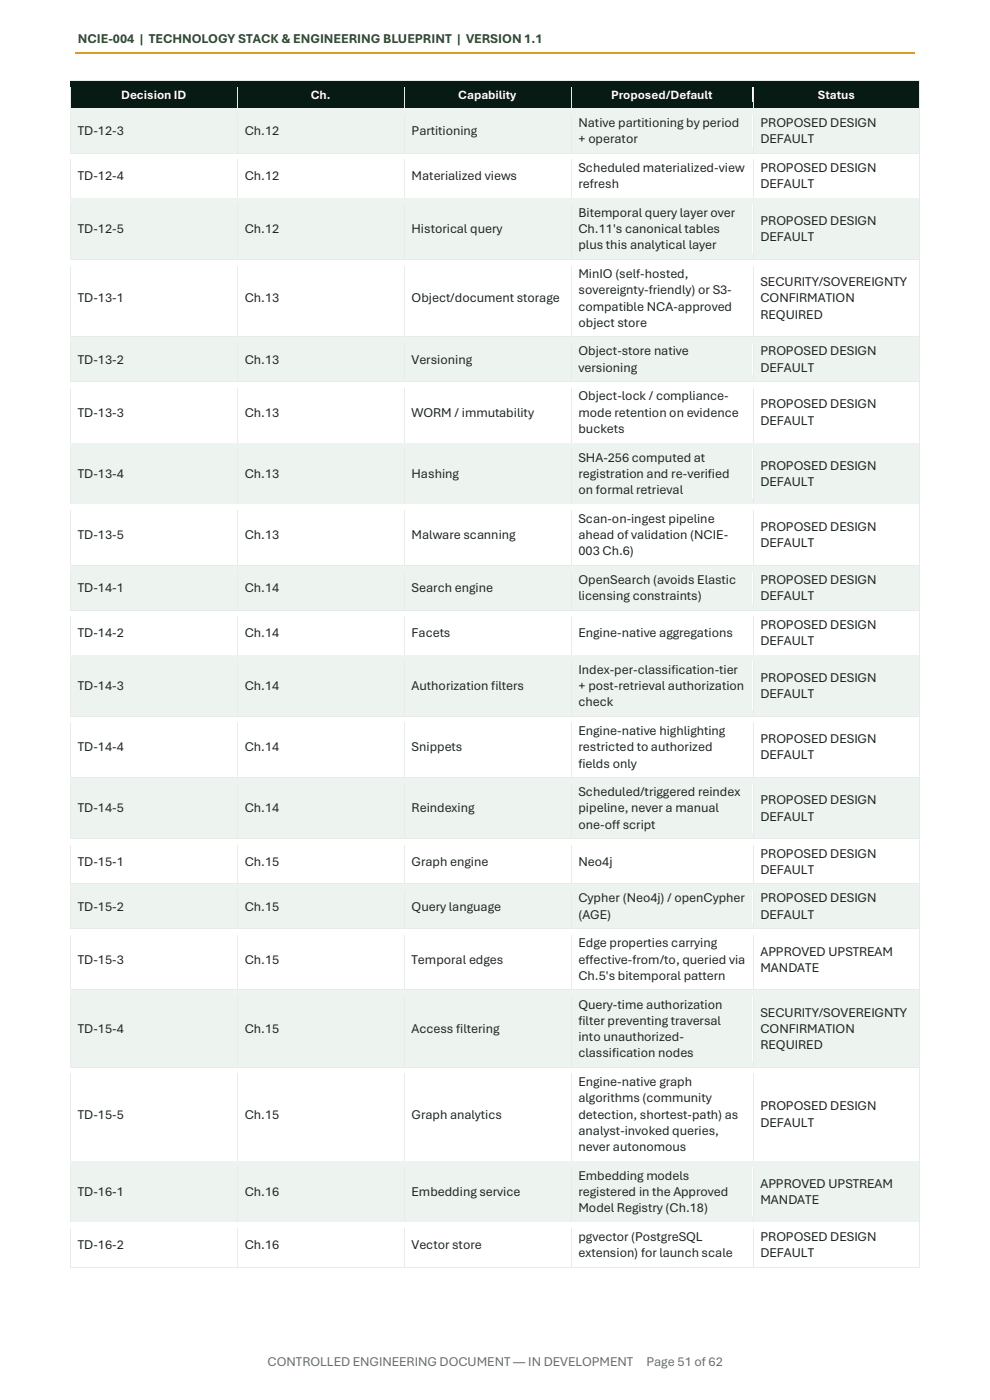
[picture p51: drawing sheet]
<svg xmlns="http://www.w3.org/2000/svg" width="210mm" height="297mm" viewBox="0 0 210 297" stroke-linecap="round" stroke-linejoin="round" font-family="sans-serif">
<defs><g id="words">
<text font-size="2.8" fill="#234f29" x="16.5" y="9.2">NCIE-004 | TECHNOLOGY STACK &amp; ENGINEERING BLUEPRINT | VERSION 1.1</text>
<g font-size="2.8" fill="#202621">
<text x="16.5" y="28.6">TD-12-3</text>
<text x="51.9" y="28.6">Ch.12</text>
<text x="87.3" y="28.6">Partitioning</text>
<text x="122.7" y="26.9">Native partitioning by period</text>
<text x="161.3" y="26.9">PROPOSED DESIGN</text>
<text x="122.7" y="30.4">+ operator</text>
<text x="161.3" y="30.4">DEFAULT</text>
<text x="16.5" y="38.2">TD-12-4</text>
<text x="51.9" y="38.2">Ch.12</text>
<text x="87.3" y="38.2">Materialized views</text>
<text x="122.7" y="36.5">Scheduled materialized-view</text>
<text x="122.7" y="39.9">refresh</text>
<text x="161.3" y="36.5">PROPOSED DESIGN</text>
<text x="161.3" y="39.9">DEFAULT</text>
<text x="122.7" y="46">Bitemporal query layer over</text>
<text x="161.3" y="47.7">PROPOSED DESIGN</text>
<text x="16.5" y="49.5">TD-12-5</text>
<text x="51.9" y="49.5">Ch.12</text>
<text x="87.3" y="49.5">Historical query</text>
<text x="122.7" y="49.5">Ch.11's canonical tables</text>
<text x="122.7" y="52.9">plus this analytical layer</text>
<text x="161.3" y="51.1">DEFAULT</text>
<text x="122.7" y="59">MinIO (self-hosted,</text>
<text x="16.5" y="64.1">TD-13-1</text>
<text x="51.9" y="64.1">Ch.13</text>
<text x="87.3" y="64.1">Object/document storage</text>
<text x="122.7" y="62.4">sovereignty-friendly) or S3-</text>
<text x="122.7" y="65.9">compatible NCA-approved</text>
<text x="161.3" y="60.7">SECURITY/SOVEREIGNTY</text>
<text x="161.3" y="64.1">CONFIRMATION</text>
<text x="122.7" y="69.3">object store</text>
<text x="161.3" y="67.6">REQUIRED</text>
<text x="16.5" y="77.1">TD-13-2</text>
<text x="51.9" y="77.1">Ch.13</text>
<text x="87.3" y="77.1">Versioning</text>
<text x="122.7" y="75.4">Object-store native</text>
<text x="161.3" y="75.4">PROPOSED DESIGN</text>
<text x="122.7" y="78.8">versioning</text>
<text x="161.3" y="78.8">DEFAULT</text>
<text x="16.5" y="88.4">TD-13-3</text>
<text x="51.9" y="88.4">Ch.13</text>
<text x="87.3" y="88.4">WORM / immutability</text>
<text x="122.7" y="84.9">Object-lock / compliance-</text>
<text x="122.7" y="88.4">mode retention on evidence</text>
<text x="161.3" y="86.7">PROPOSED DESIGN</text>
<text x="122.7" y="91.8">buckets</text>
<text x="161.3" y="90.1">DEFAULT</text>
<text x="16.5" y="101.4">TD-13-4</text>
<text x="51.9" y="101.4">Ch.13</text>
<text x="87.3" y="101.4">Hashing</text>
<text x="122.7" y="97.9">SHA-256 computed at</text>
<text x="122.7" y="101.4">registration and re-verified</text>
<text x="161.3" y="99.7">PROPOSED DESIGN</text>
<text x="122.7" y="104.8">on formal retrieval</text>
<text x="161.3" y="103.1">DEFAULT</text>
<text x="122.7" y="110.9">Scan-on-ingest pipeline</text>
<text x="161.3" y="112.6">PROPOSED DESIGN</text>
<text x="16.5" y="114.4">TD-13-5</text>
<text x="51.9" y="114.4">Ch.13</text>
<text x="87.3" y="114.4">Malware scanning</text>
<text x="122.7" y="114.4">ahead of validation (NCIE-</text>
<text x="122.7" y="117.8">003 Ch.6)</text>
<text x="161.3" y="116.1">DEFAULT</text>
<text x="16.5" y="125.6">TD-14-1</text>
<text x="51.9" y="125.6">Ch.14</text>
<text x="87.3" y="125.6">Search engine</text>
<text x="122.7" y="123.9">OpenSearch (avoids Elastic</text>
<text x="161.3" y="123.9">PROPOSED DESIGN</text>
<text x="122.7" y="127.4">licensing constraints)</text>
<text x="161.3" y="127.4">DEFAULT</text>
<text x="16.5" y="135.1">TD-14-2</text>
<text x="51.9" y="135.1">Ch.14</text>
<text x="87.3" y="135.1">Facets</text>
<text x="122.7" y="135.1">Engine-native aggregations</text>
<text x="161.3" y="133.4">PROPOSED DESIGN</text>
<text x="161.3" y="136.9">DEFAULT</text>
<text x="122.7" y="143">Index-per-classification-tier</text>
<text x="16.5" y="146.4">TD-14-3</text>
<text x="51.9" y="146.4">Ch.14</text>
<text x="87.3" y="146.4">Authorization filters</text>
<text x="122.7" y="146.4">+ post-retrieval authorization</text>
<text x="122.7" y="149.8">check</text>
<text x="161.3" y="144.7">PROPOSED DESIGN</text>
<text x="161.3" y="148.1">DEFAULT</text>
<text x="122.7" y="155.9">Engine-native highlighting</text>
<text x="16.5" y="159.4">TD-14-4</text>
<text x="51.9" y="159.4">Ch.14</text>
<text x="87.3" y="159.4">Snippets</text>
<text x="122.7" y="159.4">restricted to authorized</text>
<text x="161.3" y="157.7">PROPOSED DESIGN</text>
<text x="161.3" y="161.1">DEFAULT</text>
<text x="122.7" y="162.8">fields only</text>
<text x="16.5" y="172.4">TD-14-5</text>
<text x="51.9" y="172.4">Ch.14</text>
<text x="87.3" y="172.4">Reindexing</text>
<text x="122.7" y="168.9">Scheduled/triggered reindex</text>
<text x="122.7" y="172.4">pipeline, never a manual</text>
<text x="161.3" y="170.7">PROPOSED DESIGN</text>
<text x="122.7" y="175.8">one-off script</text>
<text x="161.3" y="174.1">DEFAULT</text>
<text x="16.5" y="183.6">TD-15-1</text>
<text x="51.9" y="183.6">Ch.15</text>
<text x="87.3" y="183.6">Graph engine</text>
<text x="122.7" y="183.6">Neo4j</text>
<text x="161.3" y="181.9">PROPOSED DESIGN</text>
<text x="161.3" y="185.4">DEFAULT</text>
<text x="122.7" y="191.5">Cypher (Neo4j) / openCypher</text>
<text x="161.3" y="191.5">PROPOSED DESIGN</text>
<text x="16.5" y="193.2">TD-15-2</text>
<text x="51.9" y="193.2">Ch.15</text>
<text x="87.3" y="193.2">Query language</text>
<text x="122.7" y="194.9">(AGE)</text>
<text x="161.3" y="194.9">DEFAULT</text>
<text x="122.7" y="201">Edge properties carrying</text>
<text x="161.3" y="202.7">APPROVED UPSTREAM</text>
<text x="16.5" y="204.5">TD-15-3</text>
<text x="51.9" y="204.5">Ch.15</text>
<text x="87.3" y="204.5">Temporal edges</text>
<text x="122.7" y="204.5">effective-from/to, queried via</text>
<text x="122.7" y="207.9">Ch.5's bitemporal pattern</text>
<text x="161.3" y="206.1">MANDATE</text>
<text x="122.7" y="214">Query-time authorization</text>
<text x="161.3" y="215.7">SECURITY/SOVEREIGNTY</text>
<text x="16.5" y="219.1">TD-15-4</text>
<text x="51.9" y="219.1">Ch.15</text>
<text x="87.3" y="219.1">Access filtering</text>
<text x="122.7" y="217.4">filter preventing traversal</text>
<text x="122.7" y="220.9">into unauthorized-</text>
<text x="161.3" y="219.1">CONFIRMATION</text>
<text x="122.7" y="224.3">classification nodes</text>
<text x="161.3" y="222.6">REQUIRED</text>
<text x="122.7" y="230.4">Engine-native graph</text>
<text x="122.7" y="233.8">algorithms (community</text>
<text x="16.5" y="237.3">TD-15-5</text>
<text x="51.9" y="237.3">Ch.15</text>
<text x="87.3" y="237.3">Graph analytics</text>
<text x="122.7" y="237.3">detection, shortest-path) as</text>
<text x="161.3" y="235.6">PROPOSED DESIGN</text>
<text x="161.3" y="239">DEFAULT</text>
<text x="122.7" y="240.7">analyst-invoked queries,</text>
<text x="122.7" y="244.2">never autonomous</text>
<text x="122.7" y="250.3">Embedding models</text>
<text x="16.5" y="253.7">TD-16-1</text>
<text x="51.9" y="253.7">Ch.16</text>
<text x="87.3" y="253.7">Embedding service</text>
<text x="122.7" y="253.7">registered in the Approved</text>
<text x="122.7" y="257.2">Model Registry (Ch.18)</text>
<text x="161.3" y="252">APPROVED UPSTREAM</text>
<text x="161.3" y="255.4">MANDATE</text>
<text x="122.7" y="263.3">pgvector (PostgreSQL</text>
<text x="161.3" y="263.3">PROPOSED DESIGN</text>
<text x="16.5" y="265">TD-16-2</text>
<text x="51.9" y="265">Ch.16</text>
<text x="87.3" y="265">Vector store</text>
<text x="122.7" y="266.7">extension) for launch scale</text>
<text x="161.3" y="266.7">DEFAULT</text>
</g>
<g font-size="2.8" fill="#66706a">
<text x="56.8" y="289.7">CONTROLLED ENGINEERING DOCUMENT — IN DEVELOPMENT</text>
<text x="137.2" y="289.7">Page 51 of 62</text>
</g>
<g font-size="2.7" fill="#fff">
<text x="25.7" y="20.9">Decision ID</text>
<text x="65.9" y="20.9">Ch.</text>
<text x="97.2" y="20.9">Capability</text>
<text x="129.6" y="20.9">Proposed/Default</text>
<text x="173.5" y="20.9">Status</text>
</g>
</g></defs>
<path d="M16 11.2h178.1" fill="none" stroke="#d89d26" stroke-width=".34"/>
<g fill="#071a14">
<path d="M15 17.2h35.2v5.7h-35.2z" fill-rule="evenodd"/>
<path d="M16.5 18.4h32.2v3.2h-32.2z" fill-rule="evenodd"/>
<path d="M50.4 17.2h35.3v5.7h-35.3z" fill-rule="evenodd"/>
<path d="M51.9 18.4h32.2v3.2h-32.2z" fill-rule="evenodd"/>
<path d="M85.8 17.2h35.3v5.7h-35.3z" fill-rule="evenodd"/>
<path d="M87.3 18.4h32.2v3.2h-32.2z" fill-rule="evenodd"/>
<path d="M121.2 17.2h38.4v5.7h-38.4z" fill-rule="evenodd"/>
<path d="M122.7 18.4h35.4v3.2h-35.4z" fill-rule="evenodd"/>
<path d="M159.8 17.2h35.2v5.7h-35.2z" fill-rule="evenodd"/>
<path d="M161.3 18.4h32.2v3.2h-32.2z" fill-rule="evenodd"/>
</g>
<g fill="#e7ece8">
<path d="M14.8 17h.2v1.4h-.2z" fill-rule="evenodd"/>
<path d="M14.8 17h.2v.2h-.2z" fill-rule="evenodd"/>
</g>
<path d="M15 17.1h35.3" fill="none" stroke="#e7ece8" stroke-width=".21"/>
<path d="M15 17.2h35.3v1.2h-35.3z" fill-rule="evenodd" fill="#071a14"/>
<g fill="#e7ece8">
<path d="M50.3 17.2h.1v1.2h-.1z" fill-rule="evenodd"/>
<path d="M50.3 17h.1v.2h-.1z" fill-rule="evenodd"/>
</g>
<path d="M50.4 17.1h35.3" fill="none" stroke="#e7ece8" stroke-width=".21"/>
<path d="M50.4 17.2h35.3v1.2h-35.3z" fill-rule="evenodd" fill="#071a14"/>
<g fill="#e7ece8">
<path d="M85.7 17.2h.1v1.2h-.1z" fill-rule="evenodd"/>
<path d="M85.7 17h.1v.2h-.1z" fill-rule="evenodd"/>
</g>
<path d="M85.8 17.1h35.3" fill="none" stroke="#e7ece8" stroke-width=".21"/>
<path d="M85.8 17.2h35.3v1.2h-35.3z" fill-rule="evenodd" fill="#071a14"/>
<g fill="#e7ece8">
<path d="M121.1 17.2h.1v1.2h-.1z" fill-rule="evenodd"/>
<path d="M121.1 17h.1v.2h-.1z" fill-rule="evenodd"/>
</g>
<path d="M121.2 17.1h38.5" fill="none" stroke="#e7ece8" stroke-width=".21"/>
<path d="M121.2 17.2h38.5v1.2h-38.5z" fill-rule="evenodd" fill="#071a14"/>
<g fill="#e7ece8">
<path d="M159.7 17.2h.1v1.2h-.1z" fill-rule="evenodd"/>
<path d="M159.7 17h.1v.2h-.1z" fill-rule="evenodd"/>
</g>
<path d="M159.8 17.1h35.3" fill="none" stroke="#e7ece8" stroke-width=".21"/>
<path d="M159.8 17.2h35.3v1.2h-35.3z" fill-rule="evenodd" fill="#071a14"/>
<g fill="#e7ece8">
<path d="M195.1 17h.1v1.4h-.1z" fill-rule="evenodd"/>
<path d="M195.1 17h.1v.2h-.1z" fill-rule="evenodd"/>
</g>
<path d="M14.9 21.6h35.4v1.3h-35.4z" fill-rule="evenodd" fill="#071a14"/>
<path d="M14.9 18.4v4.5" fill="none" stroke="#e7ece8" stroke-width=".21"/>
<path d="M50.3 21.6h35.4v1.3h-35.4z" fill-rule="evenodd" fill="#071a14"/>
<path d="M50.3 18.4v4.5" fill="none" stroke="#e7ece8" stroke-width=".21"/>
<path d="M85.7 21.6h35.4v1.3h-35.4z" fill-rule="evenodd" fill="#071a14"/>
<path d="M85.7 18.4v4.5" fill="none" stroke="#e7ece8" stroke-width=".21"/>
<path d="M121.1 21.6h38.6v1.3h-38.6z" fill-rule="evenodd" fill="#071a14"/>
<path d="M121.1 18.4v4.5" fill="none" stroke="#e7ece8" stroke-width=".21"/>
<path d="M159.7 21.6h35.4v1.3h-35.4z" fill-rule="evenodd" fill="#071a14"/>
<path d="M159.7 18.4v4.5M195.1 18.4v4.5" fill="none" stroke="#e7ece8" stroke-width=".21"/>
<g fill="#edf4ef">
<path d="M15 23.1h35.2v9.3h-35.2z" fill-rule="evenodd"/>
<path d="M16.5 26h32.2v3.5h-32.2z" fill-rule="evenodd"/>
<path d="M50.4 23.1h35.3v9.3h-35.3z" fill-rule="evenodd"/>
<path d="M51.9 26h32.2v3.5h-32.2z" fill-rule="evenodd"/>
<path d="M85.8 23.1h35.3v9.3h-35.3z" fill-rule="evenodd"/>
<path d="M87.3 26h32.2v3.5h-32.2z" fill-rule="evenodd"/>
<path d="M121.2 23.1h38.4v9.3h-38.4z" fill-rule="evenodd"/>
<path d="M122.7 24.3h35.4v3.4h-35.4z" fill-rule="evenodd"/>
<path d="M122.7 27.7h35.4v3.5h-35.4z" fill-rule="evenodd"/>
<path d="M159.8 23.1h35.2v9.3h-35.2z" fill-rule="evenodd"/>
<path d="M161.3 24.3h32.2v3.4h-32.2z" fill-rule="evenodd"/>
<path d="M161.3 27.7h32.2v3.5h-32.2z" fill-rule="evenodd"/>
</g>
<path d="M14.8 22.9h.2v1.4h-.2z" fill-rule="evenodd" fill="#e7ece8"/>
<path d="M15 22.9h35.3" fill="none" stroke="#e7ece8" stroke-width=".21"/>
<path d="M15 23h35.3v1.3h-35.3z" fill-rule="evenodd" fill="#edf4ef"/>
<path d="M50.3 22.9h.1v1.4h-.1z" fill-rule="evenodd" fill="#e7ece8"/>
<path d="M50.4 22.9h35.3" fill="none" stroke="#e7ece8" stroke-width=".21"/>
<path d="M50.4 23h35.3v1.3h-35.3z" fill-rule="evenodd" fill="#edf4ef"/>
<path d="M85.7 22.9h.1v1.4h-.1z" fill-rule="evenodd" fill="#e7ece8"/>
<path d="M85.8 22.9h35.3" fill="none" stroke="#e7ece8" stroke-width=".21"/>
<path d="M85.8 23h35.3v1.3h-35.3z" fill-rule="evenodd" fill="#edf4ef"/>
<path d="M121.1 22.9h.1v1.4h-.1z" fill-rule="evenodd" fill="#e7ece8"/>
<path d="M121.2 22.9h38.5" fill="none" stroke="#e7ece8" stroke-width=".21"/>
<path d="M121.2 23h38.5v1.3h-38.5z" fill-rule="evenodd" fill="#edf4ef"/>
<path d="M159.7 22.9h.1v1.4h-.1z" fill-rule="evenodd" fill="#e7ece8"/>
<path d="M159.8 22.9h35.3" fill="none" stroke="#e7ece8" stroke-width=".21"/>
<path d="M159.8 23h35.3v1.3h-35.3z" fill-rule="evenodd" fill="#edf4ef"/>
<path d="M195.1 22.9h.1v1.4h-.1z" fill-rule="evenodd" fill="#e7ece8"/>
<path d="M14.9 31.2h35.4v1.2h-35.4z" fill-rule="evenodd" fill="#edf4ef"/>
<path d="M14.9 24.3v8.1" fill="none" stroke="#e7ece8" stroke-width=".21"/>
<path d="M50.3 31.2h35.4v1.2h-35.4z" fill-rule="evenodd" fill="#edf4ef"/>
<path d="M50.3 24.3v8.1" fill="none" stroke="#e7ece8" stroke-width=".21"/>
<path d="M85.7 31.2h35.4v1.2h-35.4z" fill-rule="evenodd" fill="#edf4ef"/>
<path d="M85.7 24.3v8.1" fill="none" stroke="#e7ece8" stroke-width=".21"/>
<path d="M121.1 31.2h38.6v1.2h-38.6z" fill-rule="evenodd" fill="#edf4ef"/>
<path d="M121.1 24.3v8.1" fill="none" stroke="#e7ece8" stroke-width=".21"/>
<path d="M159.7 31.2h35.4v1.2h-35.4z" fill-rule="evenodd" fill="#edf4ef"/>
<path d="M159.7 24.3v8.1M195.1 24.3v8.1" fill="none" stroke="#e7ece8" stroke-width=".21"/>
<g fill="#fff">
<path d="M15 32.6h35.2v9.4h-35.2z" fill-rule="evenodd"/>
<path d="M16.5 35.6h32.2v3.4h-32.2z" fill-rule="evenodd"/>
<path d="M50.4 32.6h35.3v9.4h-35.3z" fill-rule="evenodd"/>
<path d="M51.9 35.6h32.2v3.4h-32.2z" fill-rule="evenodd"/>
<path d="M85.8 32.6h35.3v9.4h-35.3z" fill-rule="evenodd"/>
<path d="M87.3 35.6h32.2v3.4h-32.2z" fill-rule="evenodd"/>
<path d="M121.2 32.6h38.4v9.4h-38.4z" fill-rule="evenodd"/>
<path d="M122.7 33.8h35.4v3.5h-35.4z" fill-rule="evenodd"/>
<path d="M122.7 37.3h35.4v3.4h-35.4z" fill-rule="evenodd"/>
<path d="M159.8 32.6h35.2v9.4h-35.2z" fill-rule="evenodd"/>
<path d="M161.3 33.8h32.2v3.5h-32.2z" fill-rule="evenodd"/>
<path d="M161.3 37.3h32.2v3.4h-32.2z" fill-rule="evenodd"/>
</g>
<path d="M14.8 32.4h.2v1.4h-.2z" fill-rule="evenodd" fill="#e7ece8"/>
<path d="M15 32.5h35.3" fill="none" stroke="#e7ece8" stroke-width=".21"/>
<path d="M15 32.6h35.3v1.2h-35.3z" fill-rule="evenodd" fill="#fff"/>
<path d="M50.3 32.4h.1v1.4h-.1z" fill-rule="evenodd" fill="#e7ece8"/>
<path d="M50.4 32.5h35.3" fill="none" stroke="#e7ece8" stroke-width=".21"/>
<path d="M50.4 32.6h35.3v1.2h-35.3z" fill-rule="evenodd" fill="#fff"/>
<path d="M85.7 32.4h.1v1.4h-.1z" fill-rule="evenodd" fill="#e7ece8"/>
<path d="M85.8 32.5h35.3" fill="none" stroke="#e7ece8" stroke-width=".21"/>
<path d="M85.8 32.6h35.3v1.2h-35.3z" fill-rule="evenodd" fill="#fff"/>
<path d="M121.1 32.4h.1v1.4h-.1z" fill-rule="evenodd" fill="#e7ece8"/>
<path d="M121.2 32.5h38.5" fill="none" stroke="#e7ece8" stroke-width=".21"/>
<path d="M121.2 32.6h38.5v1.2h-38.5z" fill-rule="evenodd" fill="#fff"/>
<path d="M159.7 32.4h.1v1.4h-.1z" fill-rule="evenodd" fill="#e7ece8"/>
<path d="M159.8 32.5h35.3" fill="none" stroke="#e7ece8" stroke-width=".21"/>
<path d="M159.8 32.6h35.3v1.2h-35.3z" fill-rule="evenodd" fill="#fff"/>
<path d="M195.1 32.4h.1v1.4h-.1z" fill-rule="evenodd" fill="#e7ece8"/>
<path d="M14.9 40.7h35.4v1.3h-35.4z" fill-rule="evenodd" fill="#fff"/>
<path d="M14.9 33.8v8.2" fill="none" stroke="#e7ece8" stroke-width=".21"/>
<path d="M50.3 40.7h35.4v1.3h-35.4z" fill-rule="evenodd" fill="#fff"/>
<path d="M50.3 33.8v8.2" fill="none" stroke="#e7ece8" stroke-width=".21"/>
<path d="M85.7 40.7h35.4v1.3h-35.4z" fill-rule="evenodd" fill="#fff"/>
<path d="M85.7 33.8v8.2" fill="none" stroke="#e7ece8" stroke-width=".21"/>
<path d="M121.1 40.7h38.6v1.3h-38.6z" fill-rule="evenodd" fill="#fff"/>
<path d="M121.1 33.8v8.2" fill="none" stroke="#e7ece8" stroke-width=".21"/>
<path d="M159.7 40.7h35.4v1.3h-35.4z" fill-rule="evenodd" fill="#fff"/>
<path d="M159.7 33.8v8.2M195.1 33.8v8.2" fill="none" stroke="#e7ece8" stroke-width=".21"/>
<g fill="#edf4ef">
<path d="M15 42.1h35.2v12.8h-35.2z" fill-rule="evenodd"/>
<path d="M16.5 46.8h32.2v3.5h-32.2z" fill-rule="evenodd"/>
<path d="M50.4 42.1h35.3v12.8h-35.3z" fill-rule="evenodd"/>
<path d="M51.9 46.8h32.2v3.5h-32.2z" fill-rule="evenodd"/>
<path d="M85.8 42.1h35.3v12.8h-35.3z" fill-rule="evenodd"/>
<path d="M87.3 46.8h32.2v3.5h-32.2z" fill-rule="evenodd"/>
<path d="M121.2 42.1h38.4v12.8h-38.4z" fill-rule="evenodd"/>
<path d="M122.7 43.4h35.4v3.4h-35.4z" fill-rule="evenodd"/>
<path d="M122.7 46.8h35.4v3.5h-35.4z" fill-rule="evenodd"/>
<path d="M122.7 50.3h35.4v3.4h-35.4z" fill-rule="evenodd"/>
<path d="M159.8 42.1h35.2v12.8h-35.2z" fill-rule="evenodd"/>
<path d="M161.3 45.1h32.2v3.4h-32.2z" fill-rule="evenodd"/>
<path d="M161.3 48.5h32.2v3.5h-32.2z" fill-rule="evenodd"/>
</g>
<path d="M14.8 42h.2v1.4h-.2z" fill-rule="evenodd" fill="#e7ece8"/>
<path d="M15 42h35.3" fill="none" stroke="#e7ece8" stroke-width=".21"/>
<path d="M15 42.1h35.3v1.3h-35.3z" fill-rule="evenodd" fill="#edf4ef"/>
<path d="M50.3 42h.1v1.4h-.1z" fill-rule="evenodd" fill="#e7ece8"/>
<path d="M50.4 42h35.3" fill="none" stroke="#e7ece8" stroke-width=".21"/>
<path d="M50.4 42.1h35.3v1.3h-35.3z" fill-rule="evenodd" fill="#edf4ef"/>
<path d="M85.7 42h.1v1.4h-.1z" fill-rule="evenodd" fill="#e7ece8"/>
<path d="M85.8 42h35.3" fill="none" stroke="#e7ece8" stroke-width=".21"/>
<path d="M85.8 42.1h35.3v1.3h-35.3z" fill-rule="evenodd" fill="#edf4ef"/>
<path d="M121.1 42h.1v1.4h-.1z" fill-rule="evenodd" fill="#e7ece8"/>
<path d="M121.2 42h38.5" fill="none" stroke="#e7ece8" stroke-width=".21"/>
<path d="M121.2 42.1h38.5v1.3h-38.5z" fill-rule="evenodd" fill="#edf4ef"/>
<path d="M159.7 42h.1v1.4h-.1z" fill-rule="evenodd" fill="#e7ece8"/>
<path d="M159.8 42h35.3" fill="none" stroke="#e7ece8" stroke-width=".21"/>
<path d="M159.8 42.1h35.3v1.3h-35.3z" fill-rule="evenodd" fill="#edf4ef"/>
<path d="M195.1 42h.1v1.4h-.1z" fill-rule="evenodd" fill="#e7ece8"/>
<path d="M14.9 53.7h35.4v1.3h-35.4z" fill-rule="evenodd" fill="#edf4ef"/>
<path d="M14.9 43.4v11.6" fill="none" stroke="#e7ece8" stroke-width=".21"/>
<path d="M50.3 53.7h35.4v1.3h-35.4z" fill-rule="evenodd" fill="#edf4ef"/>
<path d="M50.3 43.4v11.6" fill="none" stroke="#e7ece8" stroke-width=".21"/>
<path d="M85.7 53.7h35.4v1.3h-35.4z" fill-rule="evenodd" fill="#edf4ef"/>
<path d="M85.7 43.4v11.6" fill="none" stroke="#e7ece8" stroke-width=".21"/>
<path d="M121.1 53.7h38.6v1.3h-38.6z" fill-rule="evenodd" fill="#edf4ef"/>
<path d="M121.1 43.4v11.6" fill="none" stroke="#e7ece8" stroke-width=".21"/>
<path d="M159.7 53.7h35.4v1.3h-35.4z" fill-rule="evenodd" fill="#edf4ef"/>
<path d="M159.7 43.4v11.6M195.1 43.4v11.6" fill="none" stroke="#e7ece8" stroke-width=".21"/>
<g fill="#fff">
<path d="M15 55.1h35.2v16.2h-35.2z" fill-rule="evenodd"/>
<path d="M16.5 61.5h32.2v3.4h-32.2z" fill-rule="evenodd"/>
<path d="M50.4 55.1h35.3v16.2h-35.3z" fill-rule="evenodd"/>
<path d="M51.9 61.5h32.2v3.4h-32.2z" fill-rule="evenodd"/>
<path d="M85.8 55.1h35.3v16.2h-35.3z" fill-rule="evenodd"/>
<path d="M87.3 61.5h32.2v3.4h-32.2z" fill-rule="evenodd"/>
<path d="M121.2 55.1h38.4v16.2h-38.4z" fill-rule="evenodd"/>
<path d="M122.7 56.4h35.4v3.4h-35.4z" fill-rule="evenodd"/>
<path d="M122.7 59.8h35.4v3.5h-35.4z" fill-rule="evenodd"/>
<path d="M122.7 63.3h35.4v3.4h-35.4z" fill-rule="evenodd"/>
<path d="M122.7 66.7h35.4v3.4h-35.4z" fill-rule="evenodd"/>
<path d="M159.8 55.1h35.2v16.2h-35.2z" fill-rule="evenodd"/>
<path d="M161.3 58.1h32.2v3.4h-32.2z" fill-rule="evenodd"/>
<path d="M161.3 61.5h32.2v3.4h-32.2z" fill-rule="evenodd"/>
<path d="M161.3 64.9h32.2v3.5h-32.2z" fill-rule="evenodd"/>
</g>
<path d="M14.8 55h.2v1.4h-.2z" fill-rule="evenodd" fill="#e7ece8"/>
<path d="M15 55h35.3" fill="none" stroke="#e7ece8" stroke-width=".21"/>
<path d="M15 55.1h35.3v1.3h-35.3z" fill-rule="evenodd" fill="#fff"/>
<path d="M50.3 55h.1v1.4h-.1z" fill-rule="evenodd" fill="#e7ece8"/>
<path d="M50.4 55h35.3" fill="none" stroke="#e7ece8" stroke-width=".21"/>
<path d="M50.4 55.1h35.3v1.3h-35.3z" fill-rule="evenodd" fill="#fff"/>
<path d="M85.7 55h.1v1.4h-.1z" fill-rule="evenodd" fill="#e7ece8"/>
<path d="M85.8 55h35.3" fill="none" stroke="#e7ece8" stroke-width=".21"/>
<path d="M85.8 55.1h35.3v1.3h-35.3z" fill-rule="evenodd" fill="#fff"/>
<path d="M121.1 55h.1v1.4h-.1z" fill-rule="evenodd" fill="#e7ece8"/>
<path d="M121.2 55h38.5" fill="none" stroke="#e7ece8" stroke-width=".21"/>
<path d="M121.2 55.1h38.5v1.3h-38.5z" fill-rule="evenodd" fill="#fff"/>
<path d="M159.7 55h.1v1.4h-.1z" fill-rule="evenodd" fill="#e7ece8"/>
<path d="M159.8 55h35.3" fill="none" stroke="#e7ece8" stroke-width=".21"/>
<path d="M159.8 55.1h35.3v1.3h-35.3z" fill-rule="evenodd" fill="#fff"/>
<path d="M195.1 55h.1v1.4h-.1z" fill-rule="evenodd" fill="#e7ece8"/>
<path d="M14.9 70.2h35.4v1.2h-35.4z" fill-rule="evenodd" fill="#fff"/>
<path d="M14.9 56.4v15" fill="none" stroke="#e7ece8" stroke-width=".21"/>
<path d="M50.3 70.2h35.4v1.2h-35.4z" fill-rule="evenodd" fill="#fff"/>
<path d="M50.3 56.4v15" fill="none" stroke="#e7ece8" stroke-width=".21"/>
<path d="M85.7 70.2h35.4v1.2h-35.4z" fill-rule="evenodd" fill="#fff"/>
<path d="M85.7 56.4v15" fill="none" stroke="#e7ece8" stroke-width=".21"/>
<path d="M121.1 70.2h38.6v1.2h-38.6z" fill-rule="evenodd" fill="#fff"/>
<path d="M121.1 56.4v15" fill="none" stroke="#e7ece8" stroke-width=".21"/>
<path d="M159.7 70.2h35.4v1.2h-35.4z" fill-rule="evenodd" fill="#fff"/>
<path d="M159.7 56.4v15M195.1 56.4v15" fill="none" stroke="#e7ece8" stroke-width=".21"/>
<g fill="#edf4ef">
<path d="M15 71.6h35.2v9.3h-35.2z" fill-rule="evenodd"/>
<path d="M16.5 74.5h32.2v3.4h-32.2z" fill-rule="evenodd"/>
<path d="M50.4 71.6h35.3v9.3h-35.3z" fill-rule="evenodd"/>
<path d="M51.9 74.5h32.2v3.4h-32.2z" fill-rule="evenodd"/>
<path d="M85.8 71.6h35.3v9.3h-35.3z" fill-rule="evenodd"/>
<path d="M87.3 74.5h32.2v3.4h-32.2z" fill-rule="evenodd"/>
<path d="M121.2 71.6h38.4v9.3h-38.4z" fill-rule="evenodd"/>
<path d="M122.7 72.8h35.4v3.4h-35.4z" fill-rule="evenodd"/>
<path d="M122.7 76.2h35.4v3.5h-35.4z" fill-rule="evenodd"/>
<path d="M159.8 71.6h35.2v9.3h-35.2z" fill-rule="evenodd"/>
<path d="M161.3 72.8h32.2v3.4h-32.2z" fill-rule="evenodd"/>
<path d="M161.3 76.2h32.2v3.5h-32.2z" fill-rule="evenodd"/>
</g>
<path d="M14.8 71.4h.2v1.4h-.2z" fill-rule="evenodd" fill="#e7ece8"/>
<path d="M15 71.5h35.3" fill="none" stroke="#e7ece8" stroke-width=".21"/>
<path d="M15 71.6h35.3v1.2h-35.3z" fill-rule="evenodd" fill="#edf4ef"/>
<path d="M50.3 71.4h.1v1.4h-.1z" fill-rule="evenodd" fill="#e7ece8"/>
<path d="M50.4 71.5h35.3" fill="none" stroke="#e7ece8" stroke-width=".21"/>
<path d="M50.4 71.6h35.3v1.2h-35.3z" fill-rule="evenodd" fill="#edf4ef"/>
<path d="M85.7 71.4h.1v1.4h-.1z" fill-rule="evenodd" fill="#e7ece8"/>
<path d="M85.8 71.5h35.3" fill="none" stroke="#e7ece8" stroke-width=".21"/>
<path d="M85.8 71.6h35.3v1.2h-35.3z" fill-rule="evenodd" fill="#edf4ef"/>
<path d="M121.1 71.4h.1v1.4h-.1z" fill-rule="evenodd" fill="#e7ece8"/>
<path d="M121.2 71.5h38.5" fill="none" stroke="#e7ece8" stroke-width=".21"/>
<path d="M121.2 71.6h38.5v1.2h-38.5z" fill-rule="evenodd" fill="#edf4ef"/>
<path d="M159.7 71.4h.1v1.4h-.1z" fill-rule="evenodd" fill="#e7ece8"/>
<path d="M159.8 71.5h35.3" fill="none" stroke="#e7ece8" stroke-width=".21"/>
<path d="M159.8 71.6h35.3v1.2h-35.3z" fill-rule="evenodd" fill="#edf4ef"/>
<path d="M195.1 71.4h.1v1.4h-.1z" fill-rule="evenodd" fill="#e7ece8"/>
<path d="M14.9 79.7h35.4v1.2h-35.4z" fill-rule="evenodd" fill="#edf4ef"/>
<path d="M14.9 72.8v8.1" fill="none" stroke="#e7ece8" stroke-width=".21"/>
<path d="M50.3 79.7h35.4v1.2h-35.4z" fill-rule="evenodd" fill="#edf4ef"/>
<path d="M50.3 72.8v8.1" fill="none" stroke="#e7ece8" stroke-width=".21"/>
<path d="M85.7 79.7h35.4v1.2h-35.4z" fill-rule="evenodd" fill="#edf4ef"/>
<path d="M85.7 72.8v8.1" fill="none" stroke="#e7ece8" stroke-width=".21"/>
<path d="M121.1 79.7h38.6v1.2h-38.6z" fill-rule="evenodd" fill="#edf4ef"/>
<path d="M121.1 72.8v8.1" fill="none" stroke="#e7ece8" stroke-width=".21"/>
<path d="M159.7 79.7h35.4v1.2h-35.4z" fill-rule="evenodd" fill="#edf4ef"/>
<path d="M159.7 72.8v8.1M195.1 72.8v8.1" fill="none" stroke="#e7ece8" stroke-width=".21"/>
<g fill="#fff">
<path d="M15 81.1h35.2v12.8h-35.2z" fill-rule="evenodd"/>
<path d="M16.5 85.8h32.2v3.4h-32.2z" fill-rule="evenodd"/>
<path d="M50.4 81.1h35.3v12.8h-35.3z" fill-rule="evenodd"/>
<path d="M51.9 85.8h32.2v3.4h-32.2z" fill-rule="evenodd"/>
<path d="M85.8 81.1h35.3v12.8h-35.3z" fill-rule="evenodd"/>
<path d="M87.3 85.8h32.2v3.4h-32.2z" fill-rule="evenodd"/>
<path d="M121.2 81.1h38.4v12.8h-38.4z" fill-rule="evenodd"/>
<path d="M122.7 82.3h35.4v3.5h-35.4z" fill-rule="evenodd"/>
<path d="M122.7 85.8h35.4v3.4h-35.4z" fill-rule="evenodd"/>
<path d="M122.7 89.2h35.4v3.4h-35.4z" fill-rule="evenodd"/>
<path d="M159.8 81.1h35.2v12.8h-35.2z" fill-rule="evenodd"/>
<path d="M161.3 84h32.2v3.5h-32.2z" fill-rule="evenodd"/>
<path d="M161.3 87.5h32.2v3.4h-32.2z" fill-rule="evenodd"/>
</g>
<path d="M14.8 80.9h.2v1.4h-.2z" fill-rule="evenodd" fill="#e7ece8"/>
<path d="M15 81h35.3" fill="none" stroke="#e7ece8" stroke-width=".21"/>
<path d="M15 81.1h35.3v1.2h-35.3z" fill-rule="evenodd" fill="#fff"/>
<path d="M50.3 80.9h.1v1.4h-.1z" fill-rule="evenodd" fill="#e7ece8"/>
<path d="M50.4 81h35.3" fill="none" stroke="#e7ece8" stroke-width=".21"/>
<path d="M50.4 81.1h35.3v1.2h-35.3z" fill-rule="evenodd" fill="#fff"/>
<path d="M85.7 80.9h.1v1.4h-.1z" fill-rule="evenodd" fill="#e7ece8"/>
<path d="M85.8 81h35.3" fill="none" stroke="#e7ece8" stroke-width=".21"/>
<path d="M85.8 81.1h35.3v1.2h-35.3z" fill-rule="evenodd" fill="#fff"/>
<path d="M121.1 80.9h.1v1.4h-.1z" fill-rule="evenodd" fill="#e7ece8"/>
<path d="M121.2 81h38.5" fill="none" stroke="#e7ece8" stroke-width=".21"/>
<path d="M121.2 81.1h38.5v1.2h-38.5z" fill-rule="evenodd" fill="#fff"/>
<path d="M159.7 80.9h.1v1.4h-.1z" fill-rule="evenodd" fill="#e7ece8"/>
<path d="M159.8 81h35.3" fill="none" stroke="#e7ece8" stroke-width=".21"/>
<path d="M159.8 81.1h35.3v1.2h-35.3z" fill-rule="evenodd" fill="#fff"/>
<path d="M195.1 80.9h.1v1.4h-.1z" fill-rule="evenodd" fill="#e7ece8"/>
<path d="M14.9 92.7h35.4v1.2h-35.4z" fill-rule="evenodd" fill="#fff"/>
<path d="M14.9 82.3v11.6" fill="none" stroke="#e7ece8" stroke-width=".21"/>
<path d="M50.3 92.7h35.4v1.2h-35.4z" fill-rule="evenodd" fill="#fff"/>
<path d="M50.3 82.3v11.6" fill="none" stroke="#e7ece8" stroke-width=".21"/>
<path d="M85.7 92.7h35.4v1.2h-35.4z" fill-rule="evenodd" fill="#fff"/>
<path d="M85.7 82.3v11.6" fill="none" stroke="#e7ece8" stroke-width=".21"/>
<path d="M121.1 92.7h38.6v1.2h-38.6z" fill-rule="evenodd" fill="#fff"/>
<path d="M121.1 82.3v11.6" fill="none" stroke="#e7ece8" stroke-width=".21"/>
<path d="M159.7 92.7h35.4v1.2h-35.4z" fill-rule="evenodd" fill="#fff"/>
<path d="M159.7 82.3v11.6M195.1 82.3v11.6" fill="none" stroke="#e7ece8" stroke-width=".21"/>
<g fill="#edf4ef">
<path d="M15 94.1h35.2v12.8h-35.2z" fill-rule="evenodd"/>
<path d="M16.5 98.7h32.2v3.5h-32.2z" fill-rule="evenodd"/>
<path d="M50.4 94.1h35.3v12.8h-35.3z" fill-rule="evenodd"/>
<path d="M51.9 98.7h32.2v3.5h-32.2z" fill-rule="evenodd"/>
<path d="M85.8 94.1h35.3v12.8h-35.3z" fill-rule="evenodd"/>
<path d="M87.3 98.7h32.2v3.5h-32.2z" fill-rule="evenodd"/>
<path d="M121.2 94.1h38.4v12.8h-38.4z" fill-rule="evenodd"/>
<path d="M122.7 95.3h35.4v3.4h-35.4z" fill-rule="evenodd"/>
<path d="M122.7 98.7h35.4v3.5h-35.4z" fill-rule="evenodd"/>
<path d="M122.7 102.2h35.4v3.4h-35.4z" fill-rule="evenodd"/>
<path d="M159.8 94.1h35.2v12.8h-35.2z" fill-rule="evenodd"/>
<path d="M161.3 97h32.2v3.5h-32.2z" fill-rule="evenodd"/>
<path d="M161.3 100.5h32.2v3.4h-32.2z" fill-rule="evenodd"/>
</g>
<path d="M14.8 93.9h.2v1.4h-.2z" fill-rule="evenodd" fill="#e7ece8"/>
<path d="M15 94h35.3" fill="none" stroke="#e7ece8" stroke-width=".21"/>
<path d="M15 94.1h35.3v1.2h-35.3z" fill-rule="evenodd" fill="#edf4ef"/>
<path d="M50.3 93.9h.1v1.4h-.1z" fill-rule="evenodd" fill="#e7ece8"/>
<path d="M50.4 94h35.3" fill="none" stroke="#e7ece8" stroke-width=".21"/>
<path d="M50.4 94.1h35.3v1.2h-35.3z" fill-rule="evenodd" fill="#edf4ef"/>
<path d="M85.7 93.9h.1v1.4h-.1z" fill-rule="evenodd" fill="#e7ece8"/>
<path d="M85.8 94h35.3" fill="none" stroke="#e7ece8" stroke-width=".21"/>
<path d="M85.8 94.1h35.3v1.2h-35.3z" fill-rule="evenodd" fill="#edf4ef"/>
<path d="M121.1 93.9h.1v1.4h-.1z" fill-rule="evenodd" fill="#e7ece8"/>
<path d="M121.2 94h38.5" fill="none" stroke="#e7ece8" stroke-width=".21"/>
<path d="M121.2 94.1h38.5v1.2h-38.5z" fill-rule="evenodd" fill="#edf4ef"/>
<path d="M159.7 93.9h.1v1.4h-.1z" fill-rule="evenodd" fill="#e7ece8"/>
<path d="M159.8 94h35.3" fill="none" stroke="#e7ece8" stroke-width=".21"/>
<path d="M159.8 94.1h35.3v1.2h-35.3z" fill-rule="evenodd" fill="#edf4ef"/>
<path d="M195.1 93.9h.1v1.4h-.1z" fill-rule="evenodd" fill="#e7ece8"/>
<path d="M14.9 105.6h35.4v1.3h-35.4z" fill-rule="evenodd" fill="#edf4ef"/>
<path d="M14.9 95.3v11.6" fill="none" stroke="#e7ece8" stroke-width=".21"/>
<path d="M50.3 105.6h35.4v1.3h-35.4z" fill-rule="evenodd" fill="#edf4ef"/>
<path d="M50.3 95.3v11.6" fill="none" stroke="#e7ece8" stroke-width=".21"/>
<path d="M85.7 105.6h35.4v1.3h-35.4z" fill-rule="evenodd" fill="#edf4ef"/>
<path d="M85.7 95.3v11.6" fill="none" stroke="#e7ece8" stroke-width=".21"/>
<path d="M121.1 105.6h38.6v1.3h-38.6z" fill-rule="evenodd" fill="#edf4ef"/>
<path d="M121.1 95.3v11.6" fill="none" stroke="#e7ece8" stroke-width=".21"/>
<path d="M159.7 105.6h35.4v1.3h-35.4z" fill-rule="evenodd" fill="#edf4ef"/>
<path d="M159.7 95.3v11.6M195.1 95.3v11.6" fill="none" stroke="#e7ece8" stroke-width=".21"/>
<g fill="#fff">
<path d="M15 107.1h35.2v12.8h-35.2z" fill-rule="evenodd"/>
<path d="M16.5 111.7h32.2v3.5h-32.2z" fill-rule="evenodd"/>
<path d="M50.4 107.1h35.3v12.8h-35.3z" fill-rule="evenodd"/>
<path d="M51.9 111.7h32.2v3.5h-32.2z" fill-rule="evenodd"/>
<path d="M85.8 107.1h35.3v12.8h-35.3z" fill-rule="evenodd"/>
<path d="M87.3 111.7h32.2v3.5h-32.2z" fill-rule="evenodd"/>
<path d="M121.2 107.1h38.4v12.8h-38.4z" fill-rule="evenodd"/>
<path d="M122.7 108.3h35.4v3.4h-35.4z" fill-rule="evenodd"/>
<path d="M122.7 111.7h35.4v3.5h-35.4z" fill-rule="evenodd"/>
<path d="M122.7 115.2h35.4v3.4h-35.4z" fill-rule="evenodd"/>
<path d="M159.8 107.1h35.2v12.8h-35.2z" fill-rule="evenodd"/>
<path d="M161.3 110h32.2v3.5h-32.2z" fill-rule="evenodd"/>
<path d="M161.3 113.5h32.2v3.4h-32.2z" fill-rule="evenodd"/>
</g>
<path d="M14.8 106.9h.2v1.4h-.2z" fill-rule="evenodd" fill="#e7ece8"/>
<path d="M15 107h35.3" fill="none" stroke="#e7ece8" stroke-width=".21"/>
<path d="M15 107h35.3v1.3h-35.3z" fill-rule="evenodd" fill="#fff"/>
<path d="M50.3 106.9h.1v1.4h-.1z" fill-rule="evenodd" fill="#e7ece8"/>
<path d="M50.4 107h35.3" fill="none" stroke="#e7ece8" stroke-width=".21"/>
<path d="M50.4 107h35.3v1.3h-35.3z" fill-rule="evenodd" fill="#fff"/>
<path d="M85.7 106.9h.1v1.4h-.1z" fill-rule="evenodd" fill="#e7ece8"/>
<path d="M85.8 107h35.3" fill="none" stroke="#e7ece8" stroke-width=".21"/>
<path d="M85.8 107h35.3v1.3h-35.3z" fill-rule="evenodd" fill="#fff"/>
<path d="M121.1 106.9h.1v1.4h-.1z" fill-rule="evenodd" fill="#e7ece8"/>
<path d="M121.2 107h38.5" fill="none" stroke="#e7ece8" stroke-width=".21"/>
<path d="M121.2 107h38.5v1.3h-38.5z" fill-rule="evenodd" fill="#fff"/>
<path d="M159.7 106.9h.1v1.4h-.1z" fill-rule="evenodd" fill="#e7ece8"/>
<path d="M159.8 107h35.3" fill="none" stroke="#e7ece8" stroke-width=".21"/>
<path d="M159.8 107h35.3v1.3h-35.3z" fill-rule="evenodd" fill="#fff"/>
<path d="M195.1 106.9h.1v1.4h-.1z" fill-rule="evenodd" fill="#e7ece8"/>
<path d="M14.9 118.6h35.4v1.3h-35.4z" fill-rule="evenodd" fill="#fff"/>
<path d="M14.9 108.3v11.6" fill="none" stroke="#e7ece8" stroke-width=".21"/>
<path d="M50.3 118.6h35.4v1.3h-35.4z" fill-rule="evenodd" fill="#fff"/>
<path d="M50.3 108.3v11.6" fill="none" stroke="#e7ece8" stroke-width=".21"/>
<path d="M85.7 118.6h35.4v1.3h-35.4z" fill-rule="evenodd" fill="#fff"/>
<path d="M85.7 108.3v11.6" fill="none" stroke="#e7ece8" stroke-width=".21"/>
<path d="M121.1 118.6h38.6v1.3h-38.6z" fill-rule="evenodd" fill="#fff"/>
<path d="M121.1 108.3v11.6" fill="none" stroke="#e7ece8" stroke-width=".21"/>
<path d="M159.7 118.6h35.4v1.3h-35.4z" fill-rule="evenodd" fill="#fff"/>
<path d="M159.7 108.3v11.6M195.1 108.3v11.6" fill="none" stroke="#e7ece8" stroke-width=".21"/>
<g fill="#edf4ef">
<path d="M15 120h35.2v9.4h-35.2z" fill-rule="evenodd"/>
<path d="M16.5 123h32.2v3.4h-32.2z" fill-rule="evenodd"/>
<path d="M50.4 120h35.3v9.4h-35.3z" fill-rule="evenodd"/>
<path d="M51.9 123h32.2v3.4h-32.2z" fill-rule="evenodd"/>
<path d="M85.8 120h35.3v9.4h-35.3z" fill-rule="evenodd"/>
<path d="M87.3 123h32.2v3.4h-32.2z" fill-rule="evenodd"/>
<path d="M121.2 120h38.4v9.4h-38.4z" fill-rule="evenodd"/>
<path d="M122.7 121.3h35.4v3.4h-35.4z" fill-rule="evenodd"/>
<path d="M122.7 124.7h35.4v3.5h-35.4z" fill-rule="evenodd"/>
<path d="M159.8 120h35.2v9.4h-35.2z" fill-rule="evenodd"/>
<path d="M161.3 121.3h32.2v3.4h-32.2z" fill-rule="evenodd"/>
<path d="M161.3 124.7h32.2v3.5h-32.2z" fill-rule="evenodd"/>
</g>
<path d="M14.8 119.9h.2v1.4h-.2z" fill-rule="evenodd" fill="#e7ece8"/>
<path d="M15 119.9h35.3" fill="none" stroke="#e7ece8" stroke-width=".21"/>
<path d="M15 120h35.3v1.3h-35.3z" fill-rule="evenodd" fill="#edf4ef"/>
<path d="M50.3 119.9h.1v1.4h-.1z" fill-rule="evenodd" fill="#e7ece8"/>
<path d="M50.4 119.9h35.3" fill="none" stroke="#e7ece8" stroke-width=".21"/>
<path d="M50.4 120h35.3v1.3h-35.3z" fill-rule="evenodd" fill="#edf4ef"/>
<path d="M85.7 119.9h.1v1.4h-.1z" fill-rule="evenodd" fill="#e7ece8"/>
<path d="M85.8 119.9h35.3" fill="none" stroke="#e7ece8" stroke-width=".21"/>
<path d="M85.8 120h35.3v1.3h-35.3z" fill-rule="evenodd" fill="#edf4ef"/>
<path d="M121.1 119.9h.1v1.4h-.1z" fill-rule="evenodd" fill="#e7ece8"/>
<path d="M121.2 119.9h38.5" fill="none" stroke="#e7ece8" stroke-width=".21"/>
<path d="M121.2 120h38.5v1.3h-38.5z" fill-rule="evenodd" fill="#edf4ef"/>
<path d="M159.7 119.9h.1v1.4h-.1z" fill-rule="evenodd" fill="#e7ece8"/>
<path d="M159.8 119.9h35.3" fill="none" stroke="#e7ece8" stroke-width=".21"/>
<path d="M159.8 120h35.3v1.3h-35.3z" fill-rule="evenodd" fill="#edf4ef"/>
<path d="M195.1 119.9h.1v1.4h-.1z" fill-rule="evenodd" fill="#e7ece8"/>
<path d="M14.9 128.2h35.4v1.2h-35.4z" fill-rule="evenodd" fill="#edf4ef"/>
<path d="M14.9 121.3v8.1" fill="none" stroke="#e7ece8" stroke-width=".21"/>
<path d="M50.3 128.2h35.4v1.2h-35.4z" fill-rule="evenodd" fill="#edf4ef"/>
<path d="M50.3 121.3v8.1" fill="none" stroke="#e7ece8" stroke-width=".21"/>
<path d="M85.7 128.2h35.4v1.2h-35.4z" fill-rule="evenodd" fill="#edf4ef"/>
<path d="M85.7 121.3v8.1" fill="none" stroke="#e7ece8" stroke-width=".21"/>
<path d="M121.1 128.2h38.6v1.2h-38.6z" fill-rule="evenodd" fill="#edf4ef"/>
<path d="M121.1 121.3v8.1" fill="none" stroke="#e7ece8" stroke-width=".21"/>
<path d="M159.7 128.2h35.4v1.2h-35.4z" fill-rule="evenodd" fill="#edf4ef"/>
<path d="M159.7 121.3v8.1M195.1 121.3v8.1" fill="none" stroke="#e7ece8" stroke-width=".21"/>
<g fill="#fff">
<path d="M15 129.6h35.2v9.3h-35.2z" fill-rule="evenodd"/>
<path d="M16.5 132.5h32.2v3.4h-32.2z" fill-rule="evenodd"/>
<path d="M50.4 129.6h35.3v9.3h-35.3z" fill-rule="evenodd"/>
<path d="M51.9 132.5h32.2v3.4h-32.2z" fill-rule="evenodd"/>
<path d="M85.8 129.6h35.3v9.3h-35.3z" fill-rule="evenodd"/>
<path d="M87.3 132.5h32.2v3.4h-32.2z" fill-rule="evenodd"/>
<path d="M121.2 129.6h38.4v9.3h-38.4z" fill-rule="evenodd"/>
<path d="M122.7 132.5h35.4v3.4h-35.4z" fill-rule="evenodd"/>
<path d="M159.8 129.6h35.2v9.3h-35.2z" fill-rule="evenodd"/>
<path d="M161.3 130.8h32.2v3.5h-32.2z" fill-rule="evenodd"/>
<path d="M161.3 134.3h32.2v3.4h-32.2z" fill-rule="evenodd"/>
</g>
<path d="M14.8 129.4h.2v1.4h-.2z" fill-rule="evenodd" fill="#e7ece8"/>
<path d="M15 129.5h35.3" fill="none" stroke="#e7ece8" stroke-width=".21"/>
<path d="M15 129.6h35.3v1.2h-35.3z" fill-rule="evenodd" fill="#fff"/>
<path d="M50.3 129.4h.1v1.4h-.1z" fill-rule="evenodd" fill="#e7ece8"/>
<path d="M50.4 129.5h35.3" fill="none" stroke="#e7ece8" stroke-width=".21"/>
<path d="M50.4 129.6h35.3v1.2h-35.3z" fill-rule="evenodd" fill="#fff"/>
<path d="M85.7 129.4h.1v1.4h-.1z" fill-rule="evenodd" fill="#e7ece8"/>
<path d="M85.8 129.5h35.3" fill="none" stroke="#e7ece8" stroke-width=".21"/>
<path d="M85.8 129.6h35.3v1.2h-35.3z" fill-rule="evenodd" fill="#fff"/>
<path d="M121.1 129.4h.1v1.4h-.1z" fill-rule="evenodd" fill="#e7ece8"/>
<path d="M121.2 129.5h38.5" fill="none" stroke="#e7ece8" stroke-width=".21"/>
<path d="M121.2 129.6h38.5v1.2h-38.5z" fill-rule="evenodd" fill="#fff"/>
<path d="M159.7 129.4h.1v1.4h-.1z" fill-rule="evenodd" fill="#e7ece8"/>
<path d="M159.8 129.5h35.3" fill="none" stroke="#e7ece8" stroke-width=".21"/>
<path d="M159.8 129.6h35.3v1.2h-35.3z" fill-rule="evenodd" fill="#fff"/>
<path d="M195.1 129.4h.1v1.4h-.1z" fill-rule="evenodd" fill="#e7ece8"/>
<path d="M14.9 137.7h35.4v1.2h-35.4z" fill-rule="evenodd" fill="#fff"/>
<path d="M14.9 130.8v8.1" fill="none" stroke="#e7ece8" stroke-width=".21"/>
<path d="M50.3 137.7h35.4v1.2h-35.4z" fill-rule="evenodd" fill="#fff"/>
<path d="M50.3 130.8v8.1" fill="none" stroke="#e7ece8" stroke-width=".21"/>
<path d="M85.7 137.7h35.4v1.2h-35.4z" fill-rule="evenodd" fill="#fff"/>
<path d="M85.7 130.8v8.1" fill="none" stroke="#e7ece8" stroke-width=".21"/>
<path d="M121.1 137.7h38.6v1.2h-38.6z" fill-rule="evenodd" fill="#fff"/>
<path d="M121.1 130.8v8.1" fill="none" stroke="#e7ece8" stroke-width=".21"/>
<path d="M159.7 137.7h35.4v1.2h-35.4z" fill-rule="evenodd" fill="#fff"/>
<path d="M159.7 130.8v8.1M195.1 130.8v8.1" fill="none" stroke="#e7ece8" stroke-width=".21"/>
<g fill="#edf4ef">
<path d="M15 139.1h35.2v12.8h-35.2z" fill-rule="evenodd"/>
<path d="M16.5 143.8h32.2v3.4h-32.2z" fill-rule="evenodd"/>
<path d="M50.4 139.1h35.3v12.8h-35.3z" fill-rule="evenodd"/>
<path d="M51.9 143.8h32.2v3.4h-32.2z" fill-rule="evenodd"/>
<path d="M85.8 139.1h35.3v12.8h-35.3z" fill-rule="evenodd"/>
<path d="M87.3 143.8h32.2v3.4h-32.2z" fill-rule="evenodd"/>
<path d="M121.2 139.1h38.4v12.8h-38.4z" fill-rule="evenodd"/>
<path d="M122.7 140.4h35.4v3.4h-35.4z" fill-rule="evenodd"/>
<path d="M122.7 143.8h35.4v3.4h-35.4z" fill-rule="evenodd"/>
<path d="M122.7 147.2h35.4v3.5h-35.4z" fill-rule="evenodd"/>
<path d="M159.8 139.1h35.2v12.8h-35.2z" fill-rule="evenodd"/>
<path d="M161.3 142h32.2v3.5h-32.2z" fill-rule="evenodd"/>
<path d="M161.3 145.5h32.2v3.4h-32.2z" fill-rule="evenodd"/>
</g>
<path d="M14.8 138.9h.2v1.4h-.2z" fill-rule="evenodd" fill="#e7ece8"/>
<path d="M15 139h35.3" fill="none" stroke="#e7ece8" stroke-width=".21"/>
<path d="M15 139.1h35.3v1.2h-35.3z" fill-rule="evenodd" fill="#edf4ef"/>
<path d="M50.3 138.9h.1v1.4h-.1z" fill-rule="evenodd" fill="#e7ece8"/>
<path d="M50.4 139h35.3" fill="none" stroke="#e7ece8" stroke-width=".21"/>
<path d="M50.4 139.1h35.3v1.2h-35.3z" fill-rule="evenodd" fill="#edf4ef"/>
<path d="M85.7 138.9h.1v1.4h-.1z" fill-rule="evenodd" fill="#e7ece8"/>
<path d="M85.8 139h35.3" fill="none" stroke="#e7ece8" stroke-width=".21"/>
<path d="M85.8 139.1h35.3v1.2h-35.3z" fill-rule="evenodd" fill="#edf4ef"/>
<path d="M121.1 138.9h.1v1.4h-.1z" fill-rule="evenodd" fill="#e7ece8"/>
<path d="M121.2 139h38.5" fill="none" stroke="#e7ece8" stroke-width=".21"/>
<path d="M121.2 139.1h38.5v1.2h-38.5z" fill-rule="evenodd" fill="#edf4ef"/>
<path d="M159.7 138.9h.1v1.4h-.1z" fill-rule="evenodd" fill="#e7ece8"/>
<path d="M159.8 139h35.3" fill="none" stroke="#e7ece8" stroke-width=".21"/>
<path d="M159.8 139.1h35.3v1.2h-35.3z" fill-rule="evenodd" fill="#edf4ef"/>
<path d="M195.1 138.9h.1v1.4h-.1z" fill-rule="evenodd" fill="#e7ece8"/>
<path d="M14.9 150.7h35.4v1.2h-35.4z" fill-rule="evenodd" fill="#edf4ef"/>
<path d="M14.9 140.3v11.6" fill="none" stroke="#e7ece8" stroke-width=".21"/>
<path d="M50.3 150.7h35.4v1.2h-35.4z" fill-rule="evenodd" fill="#edf4ef"/>
<path d="M50.3 140.3v11.6" fill="none" stroke="#e7ece8" stroke-width=".21"/>
<path d="M85.7 150.7h35.4v1.2h-35.4z" fill-rule="evenodd" fill="#edf4ef"/>
<path d="M85.7 140.3v11.6" fill="none" stroke="#e7ece8" stroke-width=".21"/>
<path d="M121.1 150.7h38.6v1.2h-38.6z" fill-rule="evenodd" fill="#edf4ef"/>
<path d="M121.1 140.3v11.6" fill="none" stroke="#e7ece8" stroke-width=".21"/>
<path d="M159.7 150.7h35.4v1.2h-35.4z" fill-rule="evenodd" fill="#edf4ef"/>
<path d="M159.7 140.3v11.6M195.1 140.3v11.6" fill="none" stroke="#e7ece8" stroke-width=".21"/>
<g fill="#fff">
<path d="M15 152.1h35.2v12.8h-35.2z" fill-rule="evenodd"/>
<path d="M16.5 156.8h32.2v3.4h-32.2z" fill-rule="evenodd"/>
<path d="M50.4 152.1h35.3v12.8h-35.3z" fill-rule="evenodd"/>
<path d="M51.9 156.8h32.2v3.4h-32.2z" fill-rule="evenodd"/>
<path d="M85.8 152.1h35.3v12.8h-35.3z" fill-rule="evenodd"/>
<path d="M87.3 156.8h32.2v3.4h-32.2z" fill-rule="evenodd"/>
<path d="M121.2 152.1h38.4v12.8h-38.4z" fill-rule="evenodd"/>
<path d="M122.7 153.3h35.4v3.5h-35.4z" fill-rule="evenodd"/>
<path d="M122.7 156.8h35.4v3.4h-35.4z" fill-rule="evenodd"/>
<path d="M122.7 160.2h35.4v3.4h-35.4z" fill-rule="evenodd"/>
<path d="M159.8 152.1h35.2v12.8h-35.2z" fill-rule="evenodd"/>
<path d="M161.3 155h32.2v3.5h-32.2z" fill-rule="evenodd"/>
<path d="M161.3 158.5h32.2v3.4h-32.2z" fill-rule="evenodd"/>
</g>
<path d="M14.8 151.9h.2v1.4h-.2z" fill-rule="evenodd" fill="#e7ece8"/>
<path d="M15 152h35.3" fill="none" stroke="#e7ece8" stroke-width=".21"/>
<path d="M15 152.1h35.3v1.2h-35.3z" fill-rule="evenodd" fill="#fff"/>
<path d="M50.3 151.9h.1v1.4h-.1z" fill-rule="evenodd" fill="#e7ece8"/>
<path d="M50.4 152h35.3" fill="none" stroke="#e7ece8" stroke-width=".21"/>
<path d="M50.4 152.1h35.3v1.2h-35.3z" fill-rule="evenodd" fill="#fff"/>
<path d="M85.7 151.9h.1v1.4h-.1z" fill-rule="evenodd" fill="#e7ece8"/>
<path d="M85.8 152h35.3" fill="none" stroke="#e7ece8" stroke-width=".21"/>
<path d="M85.8 152.1h35.3v1.2h-35.3z" fill-rule="evenodd" fill="#fff"/>
<path d="M121.1 151.9h.1v1.4h-.1z" fill-rule="evenodd" fill="#e7ece8"/>
<path d="M121.2 152h38.5" fill="none" stroke="#e7ece8" stroke-width=".21"/>
<path d="M121.2 152.1h38.5v1.2h-38.5z" fill-rule="evenodd" fill="#fff"/>
<path d="M159.7 151.9h.1v1.4h-.1z" fill-rule="evenodd" fill="#e7ece8"/>
<path d="M159.8 152h35.3" fill="none" stroke="#e7ece8" stroke-width=".21"/>
<path d="M159.8 152.1h35.3v1.2h-35.3z" fill-rule="evenodd" fill="#fff"/>
<path d="M195.1 151.9h.1v1.4h-.1z" fill-rule="evenodd" fill="#e7ece8"/>
<path d="M14.9 163.7h35.4v1.2h-35.4z" fill-rule="evenodd" fill="#fff"/>
<path d="M14.9 153.3v11.6" fill="none" stroke="#e7ece8" stroke-width=".21"/>
<path d="M50.3 163.7h35.4v1.2h-35.4z" fill-rule="evenodd" fill="#fff"/>
<path d="M50.3 153.3v11.6" fill="none" stroke="#e7ece8" stroke-width=".21"/>
<path d="M85.7 163.7h35.4v1.2h-35.4z" fill-rule="evenodd" fill="#fff"/>
<path d="M85.7 153.3v11.6" fill="none" stroke="#e7ece8" stroke-width=".21"/>
<path d="M121.1 163.7h38.6v1.2h-38.6z" fill-rule="evenodd" fill="#fff"/>
<path d="M121.1 153.3v11.6" fill="none" stroke="#e7ece8" stroke-width=".21"/>
<path d="M159.7 163.7h35.4v1.2h-35.4z" fill-rule="evenodd" fill="#fff"/>
<path d="M159.7 153.3v11.6M195.1 153.3v11.6" fill="none" stroke="#e7ece8" stroke-width=".21"/>
<g fill="#edf4ef">
<path d="M15 165.1h35.2v12.8h-35.2z" fill-rule="evenodd"/>
<path d="M16.5 169.7h32.2v3.5h-32.2z" fill-rule="evenodd"/>
<path d="M50.4 165.1h35.3v12.8h-35.3z" fill-rule="evenodd"/>
<path d="M51.9 169.7h32.2v3.5h-32.2z" fill-rule="evenodd"/>
<path d="M85.8 165.1h35.3v12.8h-35.3z" fill-rule="evenodd"/>
<path d="M87.3 169.7h32.2v3.5h-32.2z" fill-rule="evenodd"/>
<path d="M121.2 165.1h38.4v12.8h-38.4z" fill-rule="evenodd"/>
<path d="M122.7 166.3h35.4v3.4h-35.4z" fill-rule="evenodd"/>
<path d="M122.7 169.7h35.4v3.5h-35.4z" fill-rule="evenodd"/>
<path d="M122.7 173.2h35.4v3.4h-35.4z" fill-rule="evenodd"/>
<path d="M159.8 165.1h35.2v12.8h-35.2z" fill-rule="evenodd"/>
<path d="M161.3 168h32.2v3.5h-32.2z" fill-rule="evenodd"/>
<path d="M161.3 171.5h32.2v3.4h-32.2z" fill-rule="evenodd"/>
</g>
<path d="M14.8 164.9h.2v1.4h-.2z" fill-rule="evenodd" fill="#e7ece8"/>
<path d="M15 165h35.3" fill="none" stroke="#e7ece8" stroke-width=".21"/>
<path d="M15 165.1h35.3v1.2h-35.3z" fill-rule="evenodd" fill="#edf4ef"/>
<path d="M50.3 164.9h.1v1.4h-.1z" fill-rule="evenodd" fill="#e7ece8"/>
<path d="M50.4 165h35.3" fill="none" stroke="#e7ece8" stroke-width=".21"/>
<path d="M50.4 165.1h35.3v1.2h-35.3z" fill-rule="evenodd" fill="#edf4ef"/>
<path d="M85.7 164.9h.1v1.4h-.1z" fill-rule="evenodd" fill="#e7ece8"/>
<path d="M85.8 165h35.3" fill="none" stroke="#e7ece8" stroke-width=".21"/>
<path d="M85.8 165.1h35.3v1.2h-35.3z" fill-rule="evenodd" fill="#edf4ef"/>
<path d="M121.1 164.9h.1v1.4h-.1z" fill-rule="evenodd" fill="#e7ece8"/>
<path d="M121.2 165h38.5" fill="none" stroke="#e7ece8" stroke-width=".21"/>
<path d="M121.2 165.1h38.5v1.2h-38.5z" fill-rule="evenodd" fill="#edf4ef"/>
<path d="M159.7 164.9h.1v1.4h-.1z" fill-rule="evenodd" fill="#e7ece8"/>
<path d="M159.8 165h35.3" fill="none" stroke="#e7ece8" stroke-width=".21"/>
<path d="M159.8 165.1h35.3v1.2h-35.3z" fill-rule="evenodd" fill="#edf4ef"/>
<path d="M195.1 164.9h.1v1.4h-.1z" fill-rule="evenodd" fill="#e7ece8"/>
<path d="M14.9 176.6h35.4v1.3h-35.4z" fill-rule="evenodd" fill="#edf4ef"/>
<path d="M14.9 166.3v11.6" fill="none" stroke="#e7ece8" stroke-width=".21"/>
<path d="M50.3 176.6h35.4v1.3h-35.4z" fill-rule="evenodd" fill="#edf4ef"/>
<path d="M50.3 166.3v11.6" fill="none" stroke="#e7ece8" stroke-width=".21"/>
<path d="M85.7 176.6h35.4v1.3h-35.4z" fill-rule="evenodd" fill="#edf4ef"/>
<path d="M85.7 166.3v11.6" fill="none" stroke="#e7ece8" stroke-width=".21"/>
<path d="M121.1 176.6h38.6v1.3h-38.6z" fill-rule="evenodd" fill="#edf4ef"/>
<path d="M121.1 166.3v11.6" fill="none" stroke="#e7ece8" stroke-width=".21"/>
<path d="M159.7 176.6h35.4v1.3h-35.4z" fill-rule="evenodd" fill="#edf4ef"/>
<path d="M159.7 166.3v11.6M195.1 166.3v11.6" fill="none" stroke="#e7ece8" stroke-width=".21"/>
<g fill="#fff">
<path d="M15 178.1h35.2v9.3h-35.2z" fill-rule="evenodd"/>
<path d="M16.5 181h32.2v3.5h-32.2z" fill-rule="evenodd"/>
<path d="M50.4 178.1h35.3v9.3h-35.3z" fill-rule="evenodd"/>
<path d="M51.9 181h32.2v3.5h-32.2z" fill-rule="evenodd"/>
<path d="M85.8 178.1h35.3v9.3h-35.3z" fill-rule="evenodd"/>
<path d="M87.3 181h32.2v3.5h-32.2z" fill-rule="evenodd"/>
<path d="M121.2 178.1h38.4v9.3h-38.4z" fill-rule="evenodd"/>
<path d="M122.7 181h35.4v3.5h-35.4z" fill-rule="evenodd"/>
<path d="M159.8 178.1h35.2v9.3h-35.2z" fill-rule="evenodd"/>
<path d="M161.3 179.3h32.2v3.4h-32.2z" fill-rule="evenodd"/>
<path d="M161.3 182.7h32.2v3.5h-32.2z" fill-rule="evenodd"/>
</g>
<path d="M14.8 177.9h.2v1.4h-.2z" fill-rule="evenodd" fill="#e7ece8"/>
<path d="M15 178h35.3" fill="none" stroke="#e7ece8" stroke-width=".21"/>
<path d="M15 178h35.3v1.3h-35.3z" fill-rule="evenodd" fill="#fff"/>
<path d="M50.3 177.9h.1v1.4h-.1z" fill-rule="evenodd" fill="#e7ece8"/>
<path d="M50.4 178h35.3" fill="none" stroke="#e7ece8" stroke-width=".21"/>
<path d="M50.4 178h35.3v1.3h-35.3z" fill-rule="evenodd" fill="#fff"/>
<path d="M85.7 177.9h.1v1.4h-.1z" fill-rule="evenodd" fill="#e7ece8"/>
<path d="M85.8 178h35.3" fill="none" stroke="#e7ece8" stroke-width=".21"/>
<path d="M85.8 178h35.3v1.3h-35.3z" fill-rule="evenodd" fill="#fff"/>
<path d="M121.1 177.9h.1v1.4h-.1z" fill-rule="evenodd" fill="#e7ece8"/>
<path d="M121.2 178h38.5" fill="none" stroke="#e7ece8" stroke-width=".21"/>
<path d="M121.2 178h38.5v1.3h-38.5z" fill-rule="evenodd" fill="#fff"/>
<path d="M159.7 177.9h.1v1.4h-.1z" fill-rule="evenodd" fill="#e7ece8"/>
<path d="M159.8 178h35.3" fill="none" stroke="#e7ece8" stroke-width=".21"/>
<path d="M159.8 178h35.3v1.3h-35.3z" fill-rule="evenodd" fill="#fff"/>
<path d="M195.1 177.9h.1v1.4h-.1z" fill-rule="evenodd" fill="#e7ece8"/>
<path d="M14.9 186.2h35.4v1.2h-35.4z" fill-rule="evenodd" fill="#fff"/>
<path d="M14.9 179.3v8.1" fill="none" stroke="#e7ece8" stroke-width=".21"/>
<path d="M50.3 186.2h35.4v1.2h-35.4z" fill-rule="evenodd" fill="#fff"/>
<path d="M50.3 179.3v8.1" fill="none" stroke="#e7ece8" stroke-width=".21"/>
<path d="M85.7 186.2h35.4v1.2h-35.4z" fill-rule="evenodd" fill="#fff"/>
<path d="M85.7 179.3v8.1" fill="none" stroke="#e7ece8" stroke-width=".21"/>
<path d="M121.1 186.2h38.6v1.2h-38.6z" fill-rule="evenodd" fill="#fff"/>
<path d="M121.1 179.3v8.1" fill="none" stroke="#e7ece8" stroke-width=".21"/>
<path d="M159.7 186.2h35.4v1.2h-35.4z" fill-rule="evenodd" fill="#fff"/>
<path d="M159.7 179.3v8.1M195.1 179.3v8.1" fill="none" stroke="#e7ece8" stroke-width=".21"/>
<g fill="#edf4ef">
<path d="M15 187.6h35.2v9.4h-35.2z" fill-rule="evenodd"/>
<path d="M16.5 190.6h32.2v3.4h-32.2z" fill-rule="evenodd"/>
<path d="M50.4 187.6h35.3v9.4h-35.3z" fill-rule="evenodd"/>
<path d="M51.9 190.6h32.2v3.4h-32.2z" fill-rule="evenodd"/>
<path d="M85.8 187.6h35.3v9.4h-35.3z" fill-rule="evenodd"/>
<path d="M87.3 190.6h32.2v3.4h-32.2z" fill-rule="evenodd"/>
<path d="M121.2 187.6h38.4v9.4h-38.4z" fill-rule="evenodd"/>
<path d="M122.7 188.8h35.4v3.5h-35.4z" fill-rule="evenodd"/>
<path d="M122.7 192.3h35.4v3.4h-35.4z" fill-rule="evenodd"/>
<path d="M159.8 187.6h35.2v9.4h-35.2z" fill-rule="evenodd"/>
<path d="M161.3 188.8h32.2v3.5h-32.2z" fill-rule="evenodd"/>
<path d="M161.3 192.3h32.2v3.4h-32.2z" fill-rule="evenodd"/>
</g>
<path d="M14.8 187.4h.2v1.4h-.2z" fill-rule="evenodd" fill="#e7ece8"/>
<path d="M15 187.5h35.3" fill="none" stroke="#e7ece8" stroke-width=".21"/>
<path d="M15 187.6h35.3v1.2h-35.3z" fill-rule="evenodd" fill="#edf4ef"/>
<path d="M50.3 187.4h.1v1.4h-.1z" fill-rule="evenodd" fill="#e7ece8"/>
<path d="M50.4 187.5h35.3" fill="none" stroke="#e7ece8" stroke-width=".21"/>
<path d="M50.4 187.6h35.3v1.2h-35.3z" fill-rule="evenodd" fill="#edf4ef"/>
<path d="M85.7 187.4h.1v1.4h-.1z" fill-rule="evenodd" fill="#e7ece8"/>
<path d="M85.8 187.5h35.3" fill="none" stroke="#e7ece8" stroke-width=".21"/>
<path d="M85.8 187.6h35.3v1.2h-35.3z" fill-rule="evenodd" fill="#edf4ef"/>
<path d="M121.1 187.4h.1v1.4h-.1z" fill-rule="evenodd" fill="#e7ece8"/>
<path d="M121.2 187.5h38.5" fill="none" stroke="#e7ece8" stroke-width=".21"/>
<path d="M121.2 187.6h38.5v1.2h-38.5z" fill-rule="evenodd" fill="#edf4ef"/>
<path d="M159.7 187.4h.1v1.4h-.1z" fill-rule="evenodd" fill="#e7ece8"/>
<path d="M159.8 187.5h35.3" fill="none" stroke="#e7ece8" stroke-width=".21"/>
<path d="M159.8 187.6h35.3v1.2h-35.3z" fill-rule="evenodd" fill="#edf4ef"/>
<path d="M195.1 187.4h.1v1.4h-.1z" fill-rule="evenodd" fill="#e7ece8"/>
<path d="M14.9 195.7h35.4v1.3h-35.4z" fill-rule="evenodd" fill="#edf4ef"/>
<path d="M14.9 188.8v8.2" fill="none" stroke="#e7ece8" stroke-width=".21"/>
<path d="M50.3 195.7h35.4v1.3h-35.4z" fill-rule="evenodd" fill="#edf4ef"/>
<path d="M50.3 188.8v8.2" fill="none" stroke="#e7ece8" stroke-width=".21"/>
<path d="M85.7 195.7h35.4v1.3h-35.4z" fill-rule="evenodd" fill="#edf4ef"/>
<path d="M85.7 188.8v8.2" fill="none" stroke="#e7ece8" stroke-width=".21"/>
<path d="M121.1 195.7h38.6v1.3h-38.6z" fill-rule="evenodd" fill="#edf4ef"/>
<path d="M121.1 188.8v8.2" fill="none" stroke="#e7ece8" stroke-width=".21"/>
<path d="M159.7 195.7h35.4v1.3h-35.4z" fill-rule="evenodd" fill="#edf4ef"/>
<path d="M159.7 188.8v8.2M195.1 188.8v8.2" fill="none" stroke="#e7ece8" stroke-width=".21"/>
<g fill="#fff">
<path d="M15 197.1h35.2v12.8h-35.2z" fill-rule="evenodd"/>
<path d="M16.5 201.8h32.2v3.5h-32.2z" fill-rule="evenodd"/>
<path d="M50.4 197.1h35.3v12.8h-35.3z" fill-rule="evenodd"/>
<path d="M51.9 201.8h32.2v3.5h-32.2z" fill-rule="evenodd"/>
<path d="M85.8 197.1h35.3v12.8h-35.3z" fill-rule="evenodd"/>
<path d="M87.3 201.8h32.2v3.5h-32.2z" fill-rule="evenodd"/>
<path d="M121.2 197.1h38.4v12.8h-38.4z" fill-rule="evenodd"/>
<path d="M122.7 198.4h35.4v3.4h-35.4z" fill-rule="evenodd"/>
<path d="M122.7 201.8h35.4v3.5h-35.4z" fill-rule="evenodd"/>
<path d="M122.7 205.3h35.4v3.4h-35.4z" fill-rule="evenodd"/>
<path d="M159.8 197.1h35.2v12.8h-35.2z" fill-rule="evenodd"/>
<path d="M161.3 200.1h32.2v3.4h-32.2z" fill-rule="evenodd"/>
<path d="M161.3 203.5h32.2v3.5h-32.2z" fill-rule="evenodd"/>
</g>
<path d="M14.8 197h.2v1.4h-.2z" fill-rule="evenodd" fill="#e7ece8"/>
<path d="M15 197h35.3" fill="none" stroke="#e7ece8" stroke-width=".21"/>
<path d="M15 197.1h35.3v1.3h-35.3z" fill-rule="evenodd" fill="#fff"/>
<path d="M50.3 197h.1v1.4h-.1z" fill-rule="evenodd" fill="#e7ece8"/>
<path d="M50.4 197h35.3" fill="none" stroke="#e7ece8" stroke-width=".21"/>
<path d="M50.4 197.1h35.3v1.3h-35.3z" fill-rule="evenodd" fill="#fff"/>
<path d="M85.7 197h.1v1.4h-.1z" fill-rule="evenodd" fill="#e7ece8"/>
<path d="M85.8 197h35.3" fill="none" stroke="#e7ece8" stroke-width=".21"/>
<path d="M85.8 197.1h35.3v1.3h-35.3z" fill-rule="evenodd" fill="#fff"/>
<path d="M121.1 197h.1v1.4h-.1z" fill-rule="evenodd" fill="#e7ece8"/>
<path d="M121.2 197h38.5" fill="none" stroke="#e7ece8" stroke-width=".21"/>
<path d="M121.2 197.1h38.5v1.3h-38.5z" fill-rule="evenodd" fill="#fff"/>
<path d="M159.7 197h.1v1.4h-.1z" fill-rule="evenodd" fill="#e7ece8"/>
<path d="M159.8 197h35.3" fill="none" stroke="#e7ece8" stroke-width=".21"/>
<path d="M159.8 197.1h35.3v1.3h-35.3z" fill-rule="evenodd" fill="#fff"/>
<path d="M195.1 197h.1v1.4h-.1z" fill-rule="evenodd" fill="#e7ece8"/>
<path d="M14.9 208.7h35.4v1.2h-35.4z" fill-rule="evenodd" fill="#fff"/>
<path d="M14.9 198.4v11.5" fill="none" stroke="#e7ece8" stroke-width=".21"/>
<path d="M50.3 208.7h35.4v1.2h-35.4z" fill-rule="evenodd" fill="#fff"/>
<path d="M50.3 198.4v11.5" fill="none" stroke="#e7ece8" stroke-width=".21"/>
<path d="M85.7 208.7h35.4v1.2h-35.4z" fill-rule="evenodd" fill="#fff"/>
<path d="M85.7 198.4v11.5" fill="none" stroke="#e7ece8" stroke-width=".21"/>
<path d="M121.1 208.7h38.6v1.2h-38.6z" fill-rule="evenodd" fill="#fff"/>
<path d="M121.1 198.4v11.5" fill="none" stroke="#e7ece8" stroke-width=".21"/>
<path d="M159.7 208.7h35.4v1.2h-35.4z" fill-rule="evenodd" fill="#fff"/>
<path d="M159.7 198.4v11.5M195.1 198.4v11.5" fill="none" stroke="#e7ece8" stroke-width=".21"/>
<g fill="#edf4ef">
<path d="M15 210.1h35.2v16.2h-35.2z" fill-rule="evenodd"/>
<path d="M16.5 216.5h32.2v3.4h-32.2z" fill-rule="evenodd"/>
<path d="M50.4 210.1h35.3v16.2h-35.3z" fill-rule="evenodd"/>
<path d="M51.9 216.5h32.2v3.4h-32.2z" fill-rule="evenodd"/>
<path d="M85.8 210.1h35.3v16.2h-35.3z" fill-rule="evenodd"/>
<path d="M87.3 216.5h32.2v3.4h-32.2z" fill-rule="evenodd"/>
<path d="M121.2 210.1h38.4v16.2h-38.4z" fill-rule="evenodd"/>
<path d="M122.7 211.4h35.4v3.4h-35.4z" fill-rule="evenodd"/>
<path d="M122.7 214.8h35.4v3.5h-35.4z" fill-rule="evenodd"/>
<path d="M122.7 218.3h35.4v3.4h-35.4z" fill-rule="evenodd"/>
<path d="M122.7 221.7h35.4v3.4h-35.4z" fill-rule="evenodd"/>
<path d="M159.8 210.1h35.2v16.2h-35.2z" fill-rule="evenodd"/>
<path d="M161.3 213h32.2v3.5h-32.2z" fill-rule="evenodd"/>
<path d="M161.3 216.5h32.2v3.4h-32.2z" fill-rule="evenodd"/>
<path d="M161.3 219.9h32.2v3.5h-32.2z" fill-rule="evenodd"/>
</g>
<path d="M14.8 209.9h.2v1.4h-.2z" fill-rule="evenodd" fill="#e7ece8"/>
<path d="M15 210h35.3" fill="none" stroke="#e7ece8" stroke-width=".21"/>
<path d="M15 210.1h35.3v1.2h-35.3z" fill-rule="evenodd" fill="#edf4ef"/>
<path d="M50.3 209.9h.1v1.4h-.1z" fill-rule="evenodd" fill="#e7ece8"/>
<path d="M50.4 210h35.3" fill="none" stroke="#e7ece8" stroke-width=".21"/>
<path d="M50.4 210.1h35.3v1.2h-35.3z" fill-rule="evenodd" fill="#edf4ef"/>
<path d="M85.7 209.9h.1v1.4h-.1z" fill-rule="evenodd" fill="#e7ece8"/>
<path d="M85.8 210h35.3" fill="none" stroke="#e7ece8" stroke-width=".21"/>
<path d="M85.8 210.1h35.3v1.2h-35.3z" fill-rule="evenodd" fill="#edf4ef"/>
<path d="M121.1 209.9h.1v1.4h-.1z" fill-rule="evenodd" fill="#e7ece8"/>
<path d="M121.2 210h38.5" fill="none" stroke="#e7ece8" stroke-width=".21"/>
<path d="M121.2 210.1h38.5v1.2h-38.5z" fill-rule="evenodd" fill="#edf4ef"/>
<path d="M159.7 209.9h.1v1.4h-.1z" fill-rule="evenodd" fill="#e7ece8"/>
<path d="M159.8 210h35.3" fill="none" stroke="#e7ece8" stroke-width=".21"/>
<path d="M159.8 210.1h35.3v1.2h-35.3z" fill-rule="evenodd" fill="#edf4ef"/>
<path d="M195.1 209.9h.1v1.4h-.1z" fill-rule="evenodd" fill="#e7ece8"/>
<path d="M14.9 225.1h35.4v1.2h-35.4z" fill-rule="evenodd" fill="#edf4ef"/>
<path d="M14.9 211.3v15" fill="none" stroke="#e7ece8" stroke-width=".21"/>
<path d="M50.3 225.1h35.4v1.2h-35.4z" fill-rule="evenodd" fill="#edf4ef"/>
<path d="M50.3 211.3v15" fill="none" stroke="#e7ece8" stroke-width=".21"/>
<path d="M85.7 225.1h35.4v1.2h-35.4z" fill-rule="evenodd" fill="#edf4ef"/>
<path d="M85.7 211.3v15" fill="none" stroke="#e7ece8" stroke-width=".21"/>
<path d="M121.1 225.1h38.6v1.2h-38.6z" fill-rule="evenodd" fill="#edf4ef"/>
<path d="M121.1 211.3v15" fill="none" stroke="#e7ece8" stroke-width=".21"/>
<path d="M159.7 225.1h35.4v1.2h-35.4z" fill-rule="evenodd" fill="#edf4ef"/>
<path d="M159.7 211.3v15M195.1 211.3v15" fill="none" stroke="#e7ece8" stroke-width=".21"/>
<g fill="#fff">
<path d="M15 226.6h35.2v19.6h-35.2z" fill-rule="evenodd"/>
<path d="M16.5 234.7h32.2v3.4h-32.2z" fill-rule="evenodd"/>
<path d="M50.4 226.6h35.3v19.6h-35.3z" fill-rule="evenodd"/>
<path d="M51.9 234.7h32.2v3.4h-32.2z" fill-rule="evenodd"/>
<path d="M85.8 226.6h35.3v19.6h-35.3z" fill-rule="evenodd"/>
<path d="M87.3 234.7h32.2v3.4h-32.2z" fill-rule="evenodd"/>
<path d="M121.2 226.6h38.4v19.6h-38.4z" fill-rule="evenodd"/>
<path d="M122.7 227.8h35.4v3.4h-35.4z" fill-rule="evenodd"/>
<path d="M122.7 231.2h35.4v3.5h-35.4z" fill-rule="evenodd"/>
<path d="M122.7 234.7h35.4v3.4h-35.4z" fill-rule="evenodd"/>
<path d="M122.7 238.1h35.4v3.4h-35.4z" fill-rule="evenodd"/>
<path d="M122.7 241.5h35.4v3.5h-35.4z" fill-rule="evenodd"/>
<path d="M159.8 226.6h35.2v19.6h-35.2z" fill-rule="evenodd"/>
<path d="M161.3 233h32.2v3.4h-32.2z" fill-rule="evenodd"/>
<path d="M161.3 236.4h32.2v3.5h-32.2z" fill-rule="evenodd"/>
</g>
<path d="M14.8 226.3h.2v1.4h-.2z" fill-rule="evenodd" fill="#e7ece8"/>
<path d="M15 226.4h35.3" fill="none" stroke="#e7ece8" stroke-width=".21"/>
<path d="M15 226.5h35.3v1.2h-35.3z" fill-rule="evenodd" fill="#fff"/>
<path d="M50.3 226.3h.1v1.4h-.1z" fill-rule="evenodd" fill="#e7ece8"/>
<path d="M50.4 226.4h35.3" fill="none" stroke="#e7ece8" stroke-width=".21"/>
<path d="M50.4 226.5h35.3v1.2h-35.3z" fill-rule="evenodd" fill="#fff"/>
<path d="M85.7 226.3h.1v1.4h-.1z" fill-rule="evenodd" fill="#e7ece8"/>
<path d="M85.8 226.4h35.3" fill="none" stroke="#e7ece8" stroke-width=".21"/>
<path d="M85.8 226.5h35.3v1.2h-35.3z" fill-rule="evenodd" fill="#fff"/>
<path d="M121.1 226.3h.1v1.4h-.1z" fill-rule="evenodd" fill="#e7ece8"/>
<path d="M121.2 226.4h38.5" fill="none" stroke="#e7ece8" stroke-width=".21"/>
<path d="M121.2 226.5h38.5v1.2h-38.5z" fill-rule="evenodd" fill="#fff"/>
<path d="M159.7 226.3h.1v1.4h-.1z" fill-rule="evenodd" fill="#e7ece8"/>
<path d="M159.8 226.4h35.3" fill="none" stroke="#e7ece8" stroke-width=".21"/>
<path d="M159.8 226.5h35.3v1.2h-35.3z" fill-rule="evenodd" fill="#fff"/>
<path d="M195.1 226.3h.1v1.4h-.1z" fill-rule="evenodd" fill="#e7ece8"/>
<path d="M14.9 245h35.4v1.2h-35.4z" fill-rule="evenodd" fill="#fff"/>
<path d="M14.9 227.7v18.5" fill="none" stroke="#e7ece8" stroke-width=".21"/>
<path d="M50.3 245h35.4v1.2h-35.4z" fill-rule="evenodd" fill="#fff"/>
<path d="M50.3 227.7v18.5" fill="none" stroke="#e7ece8" stroke-width=".21"/>
<path d="M85.7 245h35.4v1.2h-35.4z" fill-rule="evenodd" fill="#fff"/>
<path d="M85.7 227.7v18.5" fill="none" stroke="#e7ece8" stroke-width=".21"/>
<path d="M121.1 245h38.6v1.2h-38.6z" fill-rule="evenodd" fill="#fff"/>
<path d="M121.1 227.7v18.5" fill="none" stroke="#e7ece8" stroke-width=".21"/>
<path d="M159.7 245h35.4v1.2h-35.4z" fill-rule="evenodd" fill="#fff"/>
<path d="M159.7 227.7v18.5M195.1 227.7v18.5" fill="none" stroke="#e7ece8" stroke-width=".21"/>
<g fill="#edf4ef">
<path d="M15 246.4h35.2v12.8h-35.2z" fill-rule="evenodd"/>
<path d="M16.5 251.1h32.2v3.4h-32.2z" fill-rule="evenodd"/>
<path d="M50.4 246.4h35.3v12.8h-35.3z" fill-rule="evenodd"/>
<path d="M51.9 251.1h32.2v3.4h-32.2z" fill-rule="evenodd"/>
<path d="M85.8 246.4h35.3v12.8h-35.3z" fill-rule="evenodd"/>
<path d="M87.3 251.1h32.2v3.4h-32.2z" fill-rule="evenodd"/>
<path d="M121.2 246.4h38.4v12.8h-38.4z" fill-rule="evenodd"/>
<path d="M122.7 247.6h35.4v3.5h-35.4z" fill-rule="evenodd"/>
<path d="M122.7 251.1h35.4v3.4h-35.4z" fill-rule="evenodd"/>
<path d="M122.7 254.5h35.4v3.5h-35.4z" fill-rule="evenodd"/>
<path d="M159.8 246.4h35.2v12.8h-35.2z" fill-rule="evenodd"/>
<path d="M161.3 249.4h32.2v3.4h-32.2z" fill-rule="evenodd"/>
<path d="M161.3 252.8h32.2v3.5h-32.2z" fill-rule="evenodd"/>
</g>
<path d="M14.8 246.2h.2v1.4h-.2z" fill-rule="evenodd" fill="#e7ece8"/>
<path d="M15 246.3h35.3" fill="none" stroke="#e7ece8" stroke-width=".21"/>
<path d="M15 246.4h35.3v1.2h-35.3z" fill-rule="evenodd" fill="#edf4ef"/>
<path d="M50.3 246.2h.1v1.4h-.1z" fill-rule="evenodd" fill="#e7ece8"/>
<path d="M50.4 246.3h35.3" fill="none" stroke="#e7ece8" stroke-width=".21"/>
<path d="M50.4 246.4h35.3v1.2h-35.3z" fill-rule="evenodd" fill="#edf4ef"/>
<path d="M85.7 246.2h.1v1.4h-.1z" fill-rule="evenodd" fill="#e7ece8"/>
<path d="M85.8 246.3h35.3" fill="none" stroke="#e7ece8" stroke-width=".21"/>
<path d="M85.8 246.4h35.3v1.2h-35.3z" fill-rule="evenodd" fill="#edf4ef"/>
<path d="M121.1 246.2h.1v1.4h-.1z" fill-rule="evenodd" fill="#e7ece8"/>
<path d="M121.2 246.3h38.5" fill="none" stroke="#e7ece8" stroke-width=".21"/>
<path d="M121.2 246.4h38.5v1.2h-38.5z" fill-rule="evenodd" fill="#edf4ef"/>
<path d="M159.7 246.2h.1v1.4h-.1z" fill-rule="evenodd" fill="#e7ece8"/>
<path d="M159.8 246.3h35.3" fill="none" stroke="#e7ece8" stroke-width=".21"/>
<path d="M159.8 246.4h35.3v1.2h-35.3z" fill-rule="evenodd" fill="#edf4ef"/>
<path d="M195.1 246.2h.1v1.4h-.1z" fill-rule="evenodd" fill="#e7ece8"/>
<path d="M14.9 258h35.4v1.2h-35.4z" fill-rule="evenodd" fill="#edf4ef"/>
<path d="M14.9 247.6v11.6" fill="none" stroke="#e7ece8" stroke-width=".21"/>
<path d="M50.3 258h35.4v1.2h-35.4z" fill-rule="evenodd" fill="#edf4ef"/>
<path d="M50.3 247.6v11.6" fill="none" stroke="#e7ece8" stroke-width=".21"/>
<path d="M85.7 258h35.4v1.2h-35.4z" fill-rule="evenodd" fill="#edf4ef"/>
<path d="M85.7 247.6v11.6" fill="none" stroke="#e7ece8" stroke-width=".21"/>
<path d="M121.1 258h38.6v1.2h-38.6z" fill-rule="evenodd" fill="#edf4ef"/>
<path d="M121.1 247.6v11.6" fill="none" stroke="#e7ece8" stroke-width=".21"/>
<path d="M159.7 258h35.4v1.2h-35.4z" fill-rule="evenodd" fill="#edf4ef"/>
<path d="M159.7 247.6v11.6M195.1 247.6v11.6" fill="none" stroke="#e7ece8" stroke-width=".21"/>
<g fill="#fff">
<path d="M15 259.4h35.2v9.4h-35.2z" fill-rule="evenodd"/>
<path d="M16.5 262.4h32.2v3.4h-32.2z" fill-rule="evenodd"/>
<path d="M50.4 259.4h35.3v9.4h-35.3z" fill-rule="evenodd"/>
<path d="M51.9 262.4h32.2v3.4h-32.2z" fill-rule="evenodd"/>
<path d="M85.8 259.4h35.3v9.4h-35.3z" fill-rule="evenodd"/>
<path d="M87.3 262.4h32.2v3.4h-32.2z" fill-rule="evenodd"/>
<path d="M121.2 259.4h38.4v9.4h-38.4z" fill-rule="evenodd"/>
<path d="M122.7 260.6h35.4v3.5h-35.4z" fill-rule="evenodd"/>
<path d="M122.7 264.1h35.4v3.4h-35.4z" fill-rule="evenodd"/>
<path d="M159.8 259.4h35.2v9.4h-35.2z" fill-rule="evenodd"/>
<path d="M161.3 260.6h32.2v3.5h-32.2z" fill-rule="evenodd"/>
<path d="M161.3 264.1h32.2v3.4h-32.2z" fill-rule="evenodd"/>
</g>
<path d="M14.8 259.2h.2v1.4h-.2z" fill-rule="evenodd" fill="#e7ece8"/>
<path d="M15 259.3h35.3" fill="none" stroke="#e7ece8" stroke-width=".21"/>
<path d="M15 259.4h35.3v1.2h-35.3z" fill-rule="evenodd" fill="#fff"/>
<path d="M50.3 259.2h.1v1.4h-.1z" fill-rule="evenodd" fill="#e7ece8"/>
<path d="M50.4 259.3h35.3" fill="none" stroke="#e7ece8" stroke-width=".21"/>
<path d="M50.4 259.4h35.3v1.2h-35.3z" fill-rule="evenodd" fill="#fff"/>
<path d="M85.7 259.2h.1v1.4h-.1z" fill-rule="evenodd" fill="#e7ece8"/>
<path d="M85.8 259.3h35.3" fill="none" stroke="#e7ece8" stroke-width=".21"/>
<path d="M85.8 259.4h35.3v1.2h-35.3z" fill-rule="evenodd" fill="#fff"/>
<path d="M121.1 259.2h.1v1.4h-.1z" fill-rule="evenodd" fill="#e7ece8"/>
<path d="M121.2 259.3h38.5" fill="none" stroke="#e7ece8" stroke-width=".21"/>
<path d="M121.2 259.4h38.5v1.2h-38.5z" fill-rule="evenodd" fill="#fff"/>
<path d="M159.7 259.2h.1v1.4h-.1z" fill-rule="evenodd" fill="#e7ece8"/>
<path d="M159.8 259.3h35.3" fill="none" stroke="#e7ece8" stroke-width=".21"/>
<path d="M159.8 259.4h35.3v1.2h-35.3z" fill-rule="evenodd" fill="#fff"/>
<path d="M195.1 259.2h.1v1.4h-.1z" fill-rule="evenodd" fill="#e7ece8"/>
<path d="M14.9 267.5h35.4v1.3h-35.4z" fill-rule="evenodd" fill="#fff"/>
<path d="M14.9 260.6v8.2" fill="none" stroke="#e7ece8" stroke-width=".21"/>
<g fill="#e7ece8">
<path d="M14.8 268.8h.2v.1h-.2z" fill-rule="evenodd"/>
<path d="M14.8 268.8h.2v.1h-.2z" fill-rule="evenodd"/>
</g>
<path d="M15 268.9h35.3" fill="none" stroke="#e7ece8" stroke-width=".21"/>
<path d="M50.3 267.5h35.4v1.3h-35.4z" fill-rule="evenodd" fill="#fff"/>
<path d="M50.3 260.6v8.2" fill="none" stroke="#e7ece8" stroke-width=".21"/>
<path d="M50.3 268.8h.1v.1h-.1z" fill-rule="evenodd" fill="#e7ece8"/>
<path d="M50.4 268.9h35.3" fill="none" stroke="#e7ece8" stroke-width=".21"/>
<path d="M85.7 267.5h35.4v1.3h-35.4z" fill-rule="evenodd" fill="#fff"/>
<path d="M85.7 260.6v8.2" fill="none" stroke="#e7ece8" stroke-width=".21"/>
<path d="M85.7 268.8h.1v.1h-.1z" fill-rule="evenodd" fill="#e7ece8"/>
<path d="M85.8 268.9h35.3" fill="none" stroke="#e7ece8" stroke-width=".21"/>
<path d="M121.1 267.5h38.6v1.3h-38.6z" fill-rule="evenodd" fill="#fff"/>
<path d="M121.1 260.6v8.2" fill="none" stroke="#e7ece8" stroke-width=".21"/>
<path d="M121.1 268.8h.1v.1h-.1z" fill-rule="evenodd" fill="#e7ece8"/>
<path d="M121.2 268.9h38.5" fill="none" stroke="#e7ece8" stroke-width=".21"/>
<path d="M159.7 267.5h35.4v1.3h-35.4z" fill-rule="evenodd" fill="#fff"/>
<path d="M159.7 260.6v8.2" fill="none" stroke="#e7ece8" stroke-width=".21"/>
<path d="M159.7 268.8h.1v.1h-.1z" fill-rule="evenodd" fill="#e7ece8"/>
<path d="M159.8 268.9h35.3M195.1 260.6v8.2" fill="none" stroke="#e7ece8" stroke-width=".21"/>
<g fill="#e7ece8">
<path d="M195.1 268.8h.1v.1h-.1z" fill-rule="evenodd"/>
<path d="M195.1 268.8h.1v.1h-.1z" fill-rule="evenodd"/>
</g>
<use href="#words"/>
</svg>
